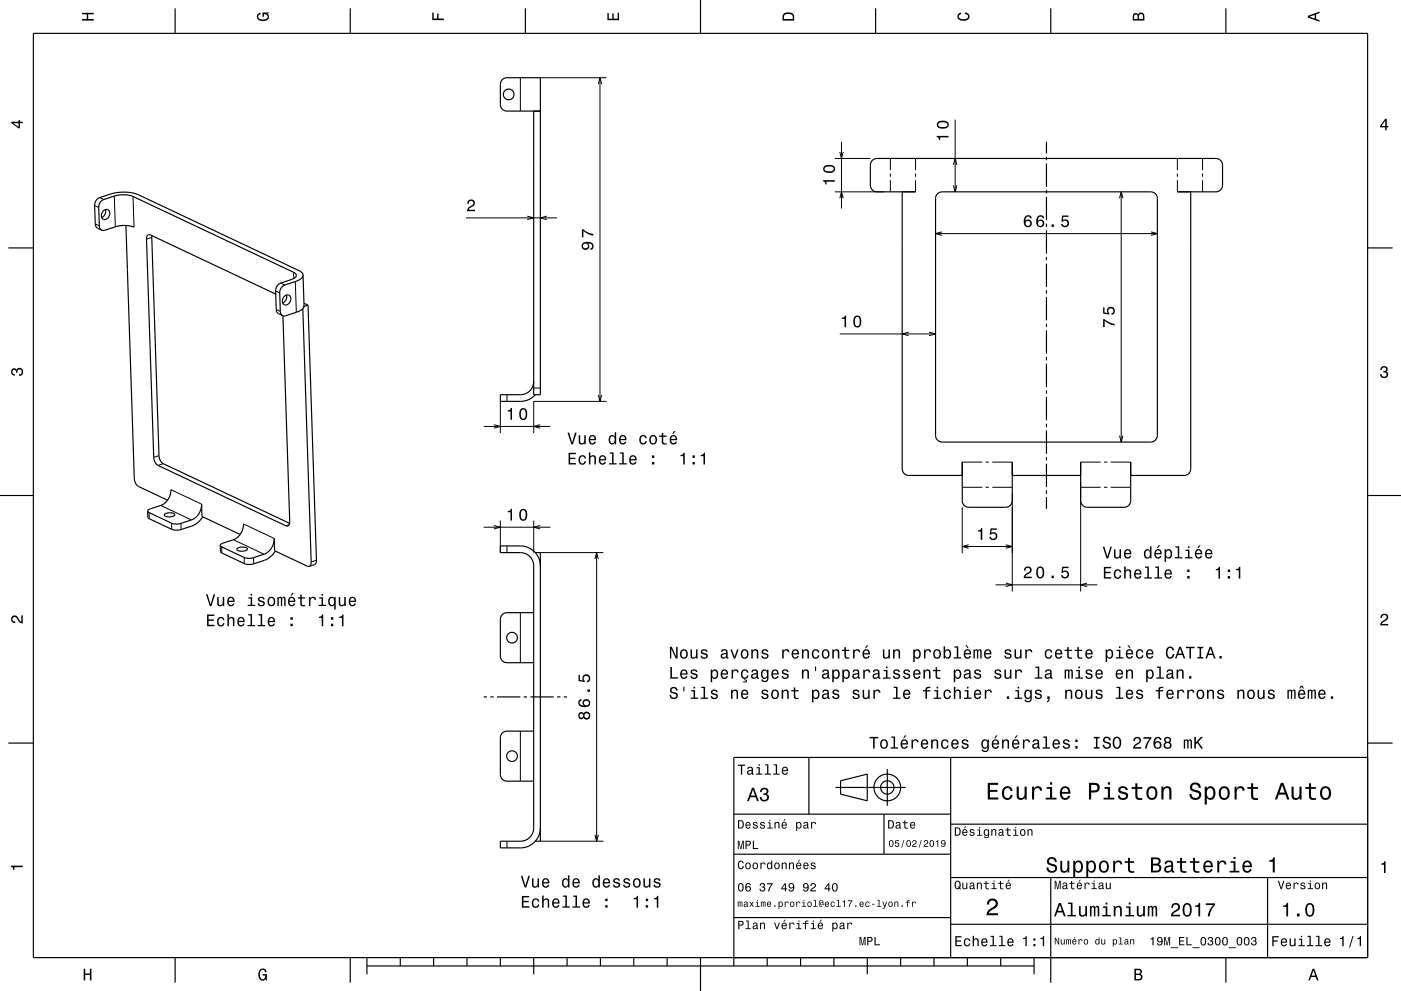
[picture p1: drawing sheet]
<svg xmlns="http://www.w3.org/2000/svg" width="420mm" height="297mm" viewBox="0 0 420 297" stroke-linecap="round" stroke-linejoin="round" font-family="sans-serif">
<g fill="none" stroke="#000" stroke-width=".3">
<path d="M156 23.3v10M162 23.3h19.9M179.3 25.2l.6-1.9 .5 1.9M179.9 23.3v97M286.3 35.8v21.7M29.9 59.2l1.2 .6M34.3 58.8l.3 9.2M39.9 58.9l.3 9.2M250.3 57.5h14.6M250.3 47.5h10.6M251.8 45.6l.5 1.9 .5-1.9M251.8 59.4l.5-1.9 .5 1.9"/>
<path d="M252.3 42.5v20M266.9 47.5v3.5M266.9 52v1M266.9 54v3.5M274.5 47.5v3.5M274.5 52v1M274.5 54v3.5M285.8 49.4l.5-1.9 .6 1.9M285.8 55.6l.5 1.9 .6-1.9M335.6 59.4l.5-1.9 .5 1.9M336.1 57.5v75M353 47.5v3.5"/>
<path d="M353 52v1M353 54v3.5M360.5 47.5v3.5M360.5 52v1M360.5 54v3.5M28.4 61.6l1.2 .6M28.6 67.1l1.2 .6M45.5 71.1l-1.6 .6M139.7 65.3h27.3M158.1 64.8l1.9 .5-1.9 .5M163.9 64.8l-1.9 .5 1.9 .5M280.5 70h66.5"/>
<path d="M282.4 69.5l-1.9 .5 1.9 .5M345 69.5l2 .5-2 .5M82.6 87.2l1.3 .6M82.8 92.7l1.2 .6M84.1 84.8l1.3 .6M88 81.6l.1 1.9M88.5 84.4l.3 9.2M272.4 99.6l-1.9 .5 1.9 .5M278.5 99.6l2 .5-2 .5M152 118.3v2M160 116.3h2M179.3 118.4l.6 1.9 .5-1.9"/>
<path d="M251.8 100.1h28.7M47.7 136.5l-1.6 .6M49 139l-1.6 .5M145 127.8h20M148.1 127.3l1.9 .5-1.9 .5M150 120.3v9.5M161.9 127.3l-1.9 .5 1.9 .5M181.9 120.3h-21.9v9.5M288.5 138.5h6M295.5 138.5h1M297.5 138.5h6M324 138.5h6"/>
<path d="M331 138.5h1M333 138.5h6M335.6 130.6l.5 1.9 .5-1.9M44.7 153.6v1.9M48.2 151.5l9.2 4.3M51.2 146.8l9.2 4.3M51.4 156.8l.1 1.8M54.2 156.9l.1 1.8M73 157l9.2 4.4M86.7 157.3l-1 .3M145 158h20M148.1 157.5l1.9 .5-1.9 .5"/>
<path d="M150 156v9.6M160 156v9.6M161.9 157.5l-1.9 .5 1.9 .5M288.5 152v13.8M288.5 146h6M295.5 146h1M297.5 146h6M303.5 148v29.3M324 144.5v32.8M324 146h6M331 146h1M333 146h6"/>
<path d="M66.5 163.9v1.8M70 161.8l9.2 4.3M73.2 167.1l.1 1.8M76 167.1l.1 1.9M94.9 167.9l-1.6 .5M152 163.6v2M162 165.6h18.9M178.3 167.5l.6-1.9 .5 1.9M178.9 165.6v86.5M288.5 163.8h15M290.4 163.3l-1.9 .5 1.9 .5M298.5 175.3h30.5"/>
<path d="M301.5 163.3l2 .5-2 .5M301.5 174.8l2 .5-2 .5M325.9 174.8l-1.9 .5 1.9 .5M156 183.6v15M156 219.1v15M152 252.1v2M162 252.1h18.9M178.3 250.2l.6 1.9 .5-1.9"/>
</g>
<g fill="none" stroke="#000" stroke-width=".35">
<path d="M10 10h400v277h-400zM52.5 2.5v7.5M105 2.5v7.5M157.5 2.5v7.5M210 0v10M262.5 2.5v7.5M315 2.5v7.5M367.5 2.5v7.5M160 33.3v85h2v-95h-10a2 2 0 0 0-2 2v6a2 2 0 0 0 2 2h10M270.5 57.5v83a2 2 0 0 0 2 2h16M274.5 57.5h-11.7a2.01 2.01 0 0 1-1.9-2v-6.2a2.01 2.01 0 0 1 2-1.8h101.8a2 2 0 0 1 1.8 2v6.1a2 2 0 0 1-2 1.9h-11.5M281.1 58l1.4-.5h62.6a1.99 1.99 0 0 1 1.9 2v71.1a2 2 0 0 1-2 1.9h-62.7a2 2 0 0 1-1.8-2v-71l.2-.9z"/>
<path d="M313.7 42.5v3.5M313.7 47v1M313.7 49v7M313.7 57v1M313.7 59v7M357 57.5v83.1a2.01 2.01 0 0 1-2 1.9h-16M2.5 74.3h7.5M30.5 69l-.5-.5-.2-.8-.2-5.7 .6-1.5 .9-.7 3.8-1.2 2-.2 2.1 .2 49 23a1 1 0 0 1 .8 1.1 1 1 0 0 1-1 .9l-4 1.4-.7 .7-.4 .9 .2 6.6 .4 .6 1.5 .8M30.5 69l-1.5-.8-.4-.9-.2-5.8 .6-1.6 .9-.7 4.6-1.4 2.7-.2 2.8 .3 1.5 .5 48.1 22.7a1.83 1.83 0 0 1 1.2 1.3M31 63.2a1.13 1.13 0 0 1 1.6-.2 1.13 1.13 0 0 1 .2 1.6 1.22 1.22 0 0 1-1 1.2 1.22 1.22 0 0 1-1.4-.9l.1-.9zM31.6 62.8v1a1.95 1.95 0 0 1-1.1 1.4M37.8 67.6l2.5 76.3 .4 1.1 .8 .8 8.7 4.1"/>
<path d="M40.2 68.1l-1.8-.5h-2.2l-5 1.5-.7-.1M45.5 70.6l2.2 65.9 .3 1.5 1 1 37.8 17.8M313.7 67v1M313.7 69v7M313.7 77v1M313.7 79v7M410 74.3h7.5M82.7 88.1l-37.6-17.7a.93 .93 0 0 0-1 .3 .93 .93 0 0 0-.2 1l2.2 65.4 .4 1.4 .9 1 38.3 18.1a.93 .93 0 0 0 1-.3 .93 .93 0 0 0 .2-1l-2.1-61.7M85.3 88.8a1.13 1.13 0 0 1 1.6-.2 1.13 1.13 0 0 1 .2 1.6 1.22 1.22 0 0 1-1.1 1.2 1.22 1.22 0 0 1-1.3-.9l.1-.9zM85.9 88.4v.1a1.97 1.97 0 0 1-1.2 2.3M90.8 92.5l2.5 75.9-.2 .9-.4 .4M90.8 82.4a2.62 2.62 0 0 1-2.3 2l-3.5 1.2-1 1.3 .1 6.6 .2 .6 .5 .5"/>
<path d="M90.8 82.4l.4 9.3a2.62 2.62 0 0 1-2.4 1.9l-3.3 1.1-.7-.1M91.1 90.9l1.2 .5M92.3 91.4l2.6 76.5-.4 1.2-1.8 .6M92.3 91.4l-1.5 .6M313.7 87v1M313.7 89v7M313.7 97v1M313.7 99v7M160 114.3a4 4 0 0 1-4 4h-6v2h6a6 6 0 0 0 4.5-2M313.7 107v1M313.7 109v7M313.7 117v1"/>
<path d="M313.7 119v7M288.5 138.5v11.5a2 2 0 0 0 2 2h11a2 2 0 0 0 2-2v-11.5M313.7 127v1M313.7 129v7M313.7 137v1M313.7 139v7M324 138.5v11.5a2 2 0 0 0 2 2h11a2 2 0 0 0 2-2v-11.5M0 148.5h10M44.3 153.2l.4 .4 7.3 3.4h1.9l3.5-1.2a5 5 0 0 0 3-4.7l.2 3.7 11.4 5.4M44.3 153.2v1.8l.3 .4 7.1 3.3 2 .1 3.8-1.1a6.6 6.6 0 0 0 3.3-2.8M49.3 154.1a2.55 2.55 0 0 1 3.1 .1 2.33 2.33 0 0 1-3.2 .1zM51.2 146.8a5 5 0 0 1-3 4.7l-3.3 1.1-.6 .6"/>
<path d="M73 157a5 5 0 0 1-3 4.8l-3.4 1.1-.6 .5M303.5 142.5h20.5M313.7 147v1M313.7 149v3.5M410 148.5h10M66 163.4l.5 .5 7.3 3.4 1.9-.1 3.5-1.1a5 5 0 0 0 3-4.7l.1 3.7 9.8 4.6h.6M66 163.4l.1 1.9 .2 .3 7.1 3.4 2.1 .1 3.7-1.2a6.5 6.5 0 0 0 3.3-2.7M71.1 164.4a2.56 2.56 0 0 1 3.1 .1 2.34 2.34 0 0 1-3.2 .1zM160.5 165.6h1.5v86.5h-1.5M162 169.6a6 6 0 0 0-6-6h-6v2h6a4 4 0 0 1 4 4v78.5a4 4 0 0 1-4 4h-6v2h6a6 6 0 0 0 6-6M160 183.6h-8a2 2 0 0 0-2 2v11a2 2 0 0 0 2 2h8M145 208.9h1"/>
<path d="M147 208.9h1M149 208.9h7M157 208.9h1M159 208.9h7M160 219.1h-8a2 2 0 0 0-2 2v11a2 2 0 0 0 2 2h8M167 208.9h1M169 208.9h1M2.5 222.7h7.5M242.5 227v17M250.5 236h21M252 234l8-2v8l-8-2zM266 230.5v11"/>
<path d="M285 227v60M410 222.7h7.5M410 227h-190v62.5M220 244h65M220 256h65M265 244v12M285 247h125M220 275h65M285 277h125M285 263h125M315 263v31.5M380 263v24"/>
<path d="M52.5 287v7.5M105 287v7.5M110 289.5h200M110 287v5M120 287v2.5M130 287v2.5M140 287v2.5M150 287v2.5M160 287v5M170 287v2.5M180 287v2.5M190 287v2.5"/>
<path d="M200 287v2.5M210 287v10M230 287v2.5M240 287v2.5M250 287v2.5M260 287v5M270 287v2.5M280 287v2.5M290 287v2.5M300 287v2.5M310 287v5M367.5 287v7.5"/>
<circle cx="152.5" cy="28.3" r="1.6"/>
<circle cx="153.5" cy="191.1" r="1.6"/>
<circle cx="153.5" cy="226.6" r="1.6"/>
<circle cx="266" cy="236" r="4"/>
<circle cx="266" cy="236" r="2"/>
</g>
<g fill="#000">
<path d="M24.6 3.8h3.5v.5h-1.7v1.4h1.7v.5h-3.5v-.5h1.4v-1.4h-1.4z" fill-rule="evenodd"/>
<path d="M77.3 4.2l.8-.4v.5l-.3 .1a.68 .68 0 0 0-.4 .6 .68 .68 0 0 0 .4 .6 1.68 1.68 0 0 0 2.4-.6 .93 .93 0 0 0-1.1-.8v.8h-.4v-1.3h1.9v.3l-.5 .1 .4 .4a1.19 1.19 0 0 1-.9 1.7 1.9 1.9 0 0 1-2.6-1.3z" fill-rule="evenodd"/>
<path d="M129.6 3.8h.4v1.8h1.1v-1.5h.4v1.5h1.6v.4h-3.5z" fill-rule="evenodd"/>
<path d="M182.1 3.9h.4v1.7h1.1v-1.6h.4v1.6h1.2v-1.8h.4v2.3h-3.5z" fill-rule="evenodd"/>
<path d="M235 4a2.21 2.21 0 0 0-.4 2.2h3.5v-1.2a1.92 1.92 0 0 0-3.1-1zM235.3 4.4l.4-.2a1.45 1.45 0 0 1 2 .8v.7h-2.7l.1-1z" fill-rule="evenodd"/>
<path d="M287.3 4.2l.8-.4v.4l-.3 .1a.66 .66 0 0 0-.4 .6 .66 .66 0 0 0 .4 .6 1.69 1.69 0 0 0 2.5-.5 .9 .9 0 0 0-1-.8v-.5a1.24 1.24 0 0 1 1.4 1.1 1.24 1.24 0 0 1-1.1 1.4 1.93 1.93 0 0 1-2.6-1.2z" fill-rule="evenodd"/>
<path d="M339.8 4.2l-.2 2h3.5v-1.4a.98 .98 0 0 0-.7-1 .98 .98 0 0 0-1.2 .6 .84 .84 0 0 0-1.4-.2zM340.1 4.5l.4-.1 .4 .1 .1 1.2h-1zM341.6 4.4l.4-.2a.58 .58 0 0 1 .7 .7v.8h-1.2z" fill-rule="evenodd"/>
<path d="M392.1 4.7v.6l3.5 1.2v-.4l-1-.4v-1.4l1-.4v-.4zM392.6 5l1.5-.5v1z" fill-rule="evenodd"/>
<path d="M3.4 36.5v.4l2.1 1.6h.5v-1.6h.8v-.4h-.8v-.5h-.4v.5zM4 36.9h1.6v1.1z" fill-rule="evenodd"/>
<path d="M415.3 35.6l-1.6 2.1v.5h1.6v.8h.4v-.8h.5v-.4h-.5v-2.2zM415.3 36.2v1.6h-1.1z" fill-rule="evenodd"/>
<path d="M246.8 54v.3a.77 .77 0 0 1 .6 1h.4v-.8h2.5v-.5zM247.2 49.7a1.13 1.13 0 0 0-.4 1.2 1.13 1.13 0 0 0 1 .9 1.9 1.9 0 0 0 2.6-1.2 2.03 2.03 0 0 0-3.2-.9zM247.3 50.3a2.37 2.37 0 0 1 2.6 0v.7a2.37 2.37 0 0 1-2.6 0z" fill-rule="evenodd"/>
<path d="M280.8 40.7v.4a.78 .78 0 0 1 .7 .9h.4v-.8h2.4v-.5zM281.3 36.5a1.13 1.13 0 0 0-.4 1.2 1.13 1.13 0 0 0 1 .8 1.9 1.9 0 0 0 2.5-1.1 2.03 2.03 0 0 0-3.1-.9zM281.3 37a2.38 2.38 0 0 1 2.6 0v.7a2.36 2.36 0 0 1-2.6 0z" fill-rule="evenodd"/>
<path d="M140.4 60.1a1.18 1.18 0 0 1 1.9 .3 1.18 1.18 0 0 1-1 1.7l-.8 .8h1.9v.4h-2.4a2.75 2.75 0 0 1 1.8-2.1 .69 .69 0 0 0-.5-1 .69 .69 0 0 0-.8 .8h-.4z" fill-rule="evenodd"/>
<path d="M174.8 72.8a1.17 1.17 0 0 0-.3 1.6 1.17 1.17 0 0 0 1.7 .2 1.17 1.17 0 0 0 .1-1.6 1.03 1.03 0 0 1 1.3 .8l-.2 .4-.4 .2v.5a1.23 1.23 0 0 0 .9-1.5 1.23 1.23 0 0 0-1.5-.9zM174.7 73.7a.75 .75 0 0 1 1.5 0 .75 .75 0 0 1-1.5 0zM174.4 68.7v2.4h.5v-1.9a5.2 5.2 0 0 0 3 1.4v-.5a5.3 5.3 0 0 1-3-1.4z" fill-rule="evenodd"/>
<path d="M307.4 64.8a2.39 2.39 0 0 0 .2 3.2 1.16 1.16 0 0 0 1.5-.3 1.16 1.16 0 0 0-.1-1.6 1.16 1.16 0 0 0-1.6 .1 1.02 1.02 0 0 1 .8-1.3l.5 .1 .2 .5h.4a1.12 1.12 0 0 0-.7-1 1.12 1.12 0 0 0-1.2 .3zM307.4 67a.75 .75 0 0 1 1.5 0 .75 .75 0 0 1-1.5 0zM311.2 64.8a2.4 2.4 0 0 0 .2 3.2 1.16 1.16 0 0 0 1.5-.3 1.16 1.16 0 0 0-.2-1.6 1.16 1.16 0 0 0-1.6 .1 1.02 1.02 0 0 1 .9-1.3l.4 .1 .2 .5h.5a1.12 1.12 0 0 0-.8-1 1.12 1.12 0 0 0-1.1 .3zM311.1 67a.75 .75 0 0 1 1.5 0 .75 .75 0 0 1-1.5 0zM315.2 67.3v.7h.7v-.7zM318.4 64.6l-.2 1.8h.4a.8 .8 0 0 1 1.2-.2 .8 .8 0 0 1-.1 1.3 .8 .8 0 0 1-1.2-.4h-.4a1.21 1.21 0 0 0 1.5 1 1.21 1.21 0 0 0 .8-1.6 1.21 1.21 0 0 0-1.8-.6l.2-.9h1.5v-.4z" fill-rule="evenodd"/>
<path d="M252.4 95.2v.4h.8v2.5h.4v-3.6h-.3a.77 .77 0 0 1-.9 .7zM256.1 95a2.02 2.02 0 0 0 .9 3.2 2.03 2.03 0 0 0 .9-3.2 1.11 1.11 0 0 0-1.8 0zM256.7 95.1h.6a2.37 2.37 0 0 1 0 2.6h-.6a2.38 2.38 0 0 1 0-2.6z" fill-rule="evenodd"/>
<path d="M330.7 95.6v2.4h.5v-1.9a5.2 5.2 0 0 0 2.9 1.5v-.5a5.3 5.3 0 0 1-3-1.5zM330.7 92.1v1.9l1.9 .3v-.4a.8 .8 0 0 1-.3-1.3 .8 .8 0 0 1 1.3 .1 .8 .8 0 0 1-.4 1.2v.5a1.21 1.21 0 0 0 1.1-1.5 1.21 1.21 0 0 0-1.7-.8 1.21 1.21 0 0 0-.5 1.7l-1-.1v-1.6z" fill-rule="evenodd"/>
<path d="M3.6 110.6a.86 .86 0 0 1 1.4 .2 1.12 1.12 0 0 1 1.5-.4 1.12 1.12 0 0 1 .3 1.6l-.5 .6-.6 .1v-.5a.72 .72 0 0 0 .9-.6 .72 .72 0 0 0-.8-.8 .72 .72 0 0 0-.6 .9h-.4a.62 .62 0 0 0-.4-.8 .62 .62 0 0 0-.8 .5 .62 .62 0 0 0 .5 .7h.4l-.1 .5a1.17 1.17 0 0 1-1-.7 1.17 1.17 0 0 1 .2-1.3z" fill-rule="evenodd"/>
<path d="M414.1 110a1.01 1.01 0 0 1 1.5-.2 1.01 1.01 0 0 1 0 1.6 1.12 1.12 0 0 1 .4 1.5 1.12 1.12 0 0 1-1.6 .3l-.6-.5-.1-.6h.5a.72 .72 0 0 0 .7 .9 .72 .72 0 0 0 .7-.8 .72 .72 0 0 0-.9-.6v-.4a.62 .62 0 0 0 .8-.4 .62 .62 0 0 0-.5-.8 .62 .62 0 0 0-.7 .5v.4h-.5z" fill-rule="evenodd"/>
<path d="M152.2 123v.3h.8v2.5h.5v-3.5h-.3a.77 .77 0 0 1-1 .7zM156 122.7a2.02 2.02 0 0 0 .9 3.2 2.03 2.03 0 0 0 .9-3.2 1.11 1.11 0 0 0-1.8 0zM156.5 122.8h.7a2.37 2.37 0 0 1 0 2.6h-.7a2.37 2.37 0 0 1 0-2.6z" fill-rule="evenodd"/>
<path d="M170.5 135.7v3.5h2.2v-.4h-1.8v-1.2h1.6v-.4h-1.6v-1.1h1.7v-.4zM173.7 136.8a1.45 1.45 0 0 0-.2 1.7 1.45 1.45 0 0 0 1.5 .7l.6-.5 .1-.5h-.4l-.5 .7a1.02 1.02 0 0 1-.9-1.1 1.02 1.02 0 0 1 .9-1l.4 .6h.5a1.09 1.09 0 0 0-.8-1 1.09 1.09 0 0 0-1.2 .4zM176.5 135.6v3.6h.5v-1.6a.63 .63 0 0 1 .4-.7 .63 .63 0 0 1 .8 .3v2h.4v-1.8a.88 .88 0 0 0-.6-1 .88 .88 0 0 0-1 .5v-1.3zM179.8 136.8a1.45 1.45 0 0 0-.2 1.6 1.45 1.45 0 0 0 1.4 .8l.7-.8h-.4l-.6 .5a.76 .76 0 0 1-.7-.9h1.7a1.17 1.17 0 0 0-.4-1.4 1.17 1.17 0 0 0-1.5 .2zM180.2 137l.2-.2a.67 .67 0 0 1 .7 .1 .67 .67 0 0 1 .2 .7h-1.3zM182.8 135.6v.3h.7v2.9h-.9v.4h2.2v-.4h-.9v-3.2zM185.8 135.6v.3h.7v2.9h-.9v.4h2.3v-.4h-.9v-3.2zM188.9 136.8a1.45 1.45 0 0 0-.2 1.6 1.45 1.45 0 0 0 1.4 .8l.7-.8h-.4l-.6 .5a.76 .76 0 0 1-.7-.9h1.7a1.16 1.16 0 0 0-.4-1.4 1.16 1.16 0 0 0-1.5 .2zM189.3 137l.2-.2a.67 .67 0 0 1 .7 .1 .67 .67 0 0 1 .2 .7h-1.3zM195.5 138.4v.8h.7v-.8zM195.5 136.5v.7h.7v-.7z" fill-rule="evenodd"/>
<path d="M170.1 129.6l1.2 3.6h.5l1.1-3.6h-.5l-.9 3-.9-3zM173.5 130.4v1.8a.89 .89 0 0 0 .6 1 .89 .89 0 0 0 1.1-.5v.5h.4v-2.8h-.4v1.6a.65 .65 0 0 1-.4 .8 .65 .65 0 0 1-.8-.3l-.1-2.1zM176.8 130.7a1.45 1.45 0 0 0-.3 1.7 1.45 1.45 0 0 0 1.5 .8l.7-.8h-.5l-.6 .4a.76 .76 0 0 1-.7-.9h1.8a1.16 1.16 0 0 0-.5-1.3 1.16 1.16 0 0 0-1.4 .1zM177.1 130.9l.2-.1a.67 .67 0 0 1 .7 .1 .67 .67 0 0 1 .2 .7h-1.3zM182.7 130.7a1.49 1.49 0 0 0-.2 1.6 1.49 1.49 0 0 0 1.2 .9l.6-.5v.5h.4v-3.7h-.4v1.4a.89 .89 0 0 0-1.6-.2zM183.1 131a.62 .62 0 0 1 .7-.2 .62 .62 0 0 1 .4 .5l.1 .5a.83 .83 0 0 1-.7 1 1.19 1.19 0 0 1-.5-1.8zM185.9 130.7a1.45 1.45 0 0 0-.3 1.7 1.45 1.45 0 0 0 1.5 .8l.7-.8h-.5l-.6 .4a.76 .76 0 0 1-.7-.9h1.8a1.16 1.16 0 0 0-.5-1.3 1.16 1.16 0 0 0-1.4 .1zM186.2 130.9l.2-.1a.67 .67 0 0 1 .7 .1 .67 .67 0 0 1 .3 .7h-1.4zM191.9 130.7a1.45 1.45 0 0 0-.2 1.7 1.45 1.45 0 0 0 1.5 .8l.6-.6 .1-.4h-.4l-.4 .6a1.02 1.02 0 0 1-1-1 1.02 1.02 0 0 1 1-1l.3 .5h.5a1.09 1.09 0 0 0-.8-.9 1.09 1.09 0 0 0-1.2 .3zM194.9 130.7a1.45 1.45 0 0 0-.2 1.7 1.45 1.45 0 0 0 1.6 .8 1.45 1.45 0 0 0 .7-1.8 1.45 1.45 0 0 0-1.7-.9zM195.3 131a.67 .67 0 0 1 .7-.2 .67 .67 0 0 1 .5 .5 .93 .93 0 0 1 0 1.1 .93 .93 0 0 1-1 .4 1.37 1.37 0 0 1-.2-1.8zM198.4 129.7v.8h-.8v.4h.8v1.8a1.05 1.05 0 0 0 1.4 .5v-.4a.68 .68 0 0 1-.9-.3l-.1-1.6h1v-.4h-1v-.8zM202 129.2l-.5 .9h.3l.7-.9zM201.1 130.7a1.45 1.45 0 0 0-.3 1.7 1.45 1.45 0 0 0 1.5 .8l.6-.8h-.4l-.6 .4a.76 .76 0 0 1-.7-.9h1.8a1.16 1.16 0 0 0-.5-1.3 1.16 1.16 0 0 0-1.4 .1zM201.4 130.9l.2-.1a.67 .67 0 0 1 .7 .1 .67 .67 0 0 1 .2 .7h-1.3z" fill-rule="evenodd"/>
<path d="M204 136.3v.4h.8v2.5h.5v-3.5h-.4a.77 .77 0 0 1-.9 .6zM207.6 138.4v.8h.7v-.8zM207.6 136.5v.7h.7v-.7zM210.1 136.3v.4h.8v2.5h.5v-3.5h-.4a.77 .77 0 0 1-.9 .6z" fill-rule="evenodd"/>
<path d="M152.2 153.2v.3h.8v2.5h.5v-3.5h-.3a.77 .77 0 0 1-1 .7zM156 152.9a2.02 2.02 0 0 0 .9 3.2 2.03 2.03 0 0 0 .9-3.2 1.11 1.11 0 0 0-1.8 0zM156.5 153h.7a2.37 2.37 0 0 1 0 2.6h-.7a2.37 2.37 0 0 1 0-2.6z" fill-rule="evenodd"/>
<path d="M61.8 178.1l1.1 3.5h.5l1.1-3.5h-.5l-.9 3-.9-3zM65.1 178.9v1.8a.89 .89 0 0 0 .6 1 .89 .89 0 0 0 1.1-.5v.4h.4v-2.7h-.4v1.6a.65 .65 0 0 1-.4 .8 .65 .65 0 0 1-.8-.3v-2.1zM68.4 179.2a1.45 1.45 0 0 0-.3 1.6 1.45 1.45 0 0 0 1.5 .9l.7-.8h-.5l-.5 .4a.76 .76 0 0 1-.7-.9h1.7a1.16 1.16 0 0 0-.5-1.4 1.16 1.16 0 0 0-1.4 .2zM68.7 179.4l.3-.1a.67 .67 0 0 1 .6 .1 .67 .67 0 0 1 .3 .6h-1.3zM74.5 179v.4h.6v1.9h-.9v.3h2.3v-.3h-.9v-2.3zM75.1 178v.5h.5v-.5zM77.6 179.1l-.2 .2a.96 .96 0 0 0 1.2 1.2l.3 .1a.6 .6 0 0 1-.5 .8 .6 .6 0 0 1-.7-.6h-.5a1.03 1.03 0 0 0 1.3 1 1.03 1.03 0 0 0 .7-1.5l-1.3-.5a.53 .53 0 0 1 .4-.7 .53 .53 0 0 1 .6 .5h.4a1.08 1.08 0 0 0-1.7-.5zM80.5 179.2a1.45 1.45 0 0 0-.2 1.7 1.45 1.45 0 0 0 1.5 .7 1.45 1.45 0 0 0 .7-1.7 1.45 1.45 0 0 0-1.6-1zM80.8 179.5a.67 .67 0 0 1 .7-.3 .67 .67 0 0 1 .5 .6 .93 .93 0 0 1 0 1.1 .93 .93 0 0 1-1 .4 1.37 1.37 0 0 1-.2-1.8zM83.2 178.9v2.7h.4v-2.1l.2-.3h.3l.1 .3v2.1h.4v-2l.4-.4 .2 .5v1.9h.4v-1.8a.69 .69 0 0 0-.5-1l-.6 .4-.5-.4-.4 .4v-.3zM87.6 177.7l-.5 .9h.3l.7-.9zM86.6 179.2a1.45 1.45 0 0 0-.2 1.6 1.45 1.45 0 0 0 1.4 .9l.7-.8h-.4l-.6 .4a.76 .76 0 0 1-.7-.9h1.7a1.16 1.16 0 0 0-.4-1.4 1.16 1.16 0 0 0-1.5 .2zM87 179.4l.2-.1a.67 .67 0 0 1 .7 .1 .67 .67 0 0 1 .2 .6h-1.3zM90 178.2v.8h-.8v.4h.8v1.8a1.04 1.04 0 0 0 1.5 .5v-.4a.68 .68 0 0 1-1-.3v-1.6h1v-.4h-1v-.8zM92.6 178.9v2.7h.5v-1.5a.66 .66 0 0 1 .3-.8 .66 .66 0 0 1 .9 .2v.3h.4a.89 .89 0 0 0-.7-1 .89 .89 0 0 0-1 .6v-.5zM95.7 179v.4h.7v1.9h-.9v.3h2.3v-.3h-1v-2.3zM96.4 178v.5h.5v-.5zM98.7 179.2a1.49 1.49 0 0 0-.3 1.6 1.49 1.49 0 0 0 1.2 .9l.6-.5v1.5h.4v-3.8h-.4v.4l-.3-.3a.91 .91 0 0 0-1.2 .2zM99 179.5a.62 .62 0 0 1 .7-.3 .62 .62 0 0 1 .4 .6l.1 .5a.83 .83 0 0 1-.7 1 1.19 1.19 0 0 1-.5-1.8zM101.5 178.9v1.8a.89 .89 0 0 0 .7 1 .89 .89 0 0 0 1-.5v.4h.4v-2.7h-.4v1.6a.65 .65 0 0 1-.4 .8 .65 .65 0 0 1-.8-.3v-2.1zM104.8 179.2a1.45 1.45 0 0 0-.2 1.6 1.45 1.45 0 0 0 1.4 .9l.7-.8h-.4l-.6 .4a.76 .76 0 0 1-.7-.9h1.8a1.16 1.16 0 0 0-.5-1.4 1.16 1.16 0 0 0-1.5 .2zM105.2 179.4l.2-.1a.67 .67 0 0 1 .7 .1 .67 .67 0 0 1 .2 .6h-1.3z" fill-rule="evenodd"/>
<path d="M293.2 158.9v.4h.8v2.5h.5v-3.5h-.4a.77 .77 0 0 1-.9 .6zM297 158.4l-.3 1.8h.4a.8 .8 0 0 1 1.2-.2 .8 .8 0 0 1 0 1.2 .8 .8 0 0 1-1.2-.3h-.5a1.21 1.21 0 0 0 1.5 1 1.21 1.21 0 0 0 .8-1.6 1.21 1.21 0 0 0-1.7-.6l.1-.9h1.5v-.4z" fill-rule="evenodd"/>
<path d="M307.3 170.1l-.3 .9h.4a.7 .7 0 0 1 .5-.8 .7 .7 0 0 1 .9 .5 .7 .7 0 0 1-.5 .8l-.3 .2a1.63 1.63 0 0 0-1.1 1.6h2.4v-.5h-1.9l.8-.8a1.17 1.17 0 0 0 1-1.6 1.17 1.17 0 0 0-1.9-.3zM310.9 170.2a2.02 2.02 0 0 0 .9 3.2 2.03 2.03 0 0 0 .9-3.2 1.11 1.11 0 0 0-1.8 0zM311.5 170.3h.7a2.37 2.37 0 0 1 0 2.6h-.7a2.37 2.37 0 0 1 0-2.6zM315.2 172.5v.8h.7v-.8zM318.4 169.8l-.2 1.9h.4a.8 .8 0 0 1 1.2-.2 .8 .8 0 0 1-.1 1.2 .8 .8 0 0 1-1.2-.3h-.4a1.21 1.21 0 0 0 1.5 1 1.21 1.21 0 0 0 .8-1.6 1.21 1.21 0 0 0-1.8-.6l.2-.9h1.5v-.5z" fill-rule="evenodd"/>
<path d="M330.9 169.9v3.5h2.2v-.4h-1.7v-1.2h1.6v-.4h-1.6v-1.1h1.7v-.4zM334.2 171a1.45 1.45 0 0 0-.2 1.7 1.45 1.45 0 0 0 1.5 .7l.5-.5 .1-.5h-.4l-.4 .7a1.01 1.01 0 0 1-1-1.1 1.01 1.01 0 0 1 1-1l.4 .6h.4a1.09 1.09 0 0 0-.7-1 1.09 1.09 0 0 0-1.2 .4zM337 169.8v3.6h.5v-1.6a.63 .63 0 0 1 .4-.7 .63 .63 0 0 1 .7 .3l.1 2h.4v-1.8a.88 .88 0 0 0-.6-1 .88 .88 0 0 0-1 .5v-1.3zM340.3 171a1.46 1.46 0 0 0-.3 1.6 1.46 1.46 0 0 0 1.5 .8l.7-.8h-.5l-.6 .5a.76 .76 0 0 1-.7-.9h1.8a1.17 1.17 0 0 0-.5-1.4 1.17 1.17 0 0 0-1.4 .2zM340.6 171.2l.2-.2a.66 .66 0 0 1 .7 .1 .66 .66 0 0 1 .3 .7h-1.4zM343.3 169.8v.3h.7v2.9h-.9v.4h2.2v-.4h-.9v-3.2zM346.3 169.8v.3h.7v2.9h-.9v.4h2.3v-.4h-1v-3.2zM349.4 171a1.45 1.45 0 0 0-.3 1.6 1.45 1.45 0 0 0 1.5 .8l.7-.8h-.5l-.6 .5a.76 .76 0 0 1-.7-.9h1.8a1.17 1.17 0 0 0-.5-1.4 1.17 1.17 0 0 0-1.4 .2zM349.7 171.2l.2-.2a.67 .67 0 0 1 .7 .1 .67 .67 0 0 1 .3 .7h-1.4zM355.9 172.6v.8h.7v-.8zM355.9 170.7v.7h.7v-.7z" fill-rule="evenodd"/>
<path d="M330.6 163.8l1.1 3.6h.5l1.1-3.6h-.4l-.9 3-.9-3zM334 164.6v1.8a.89 .89 0 0 0 .6 1 .89 .89 0 0 0 1-.5v.5h.5v-2.8h-.5v1.6a.64 .64 0 0 1-.4 .8 .64 .64 0 0 1-.8-.3v-2.1zM337.2 164.9a1.45 1.45 0 0 0-.2 1.7 1.45 1.45 0 0 0 1.4 .8l.7-.8h-.4l-.6 .4a.76 .76 0 0 1-.7-.9h1.8a1.16 1.16 0 0 0-.5-1.3 1.16 1.16 0 0 0-1.5 .1zM337.6 165.1l.2-.1a.66 .66 0 0 1 .7 .1 .66 .66 0 0 1 .2 .6h-1.3zM343.2 164.9a1.49 1.49 0 0 0-.3 1.6 1.49 1.49 0 0 0 1.3 .9l.5-.5v.5h.5v-3.7h-.4v1.4a.89 .89 0 0 0-1.6-.2zM343.6 165.2a.62 .62 0 0 1 .6-.2 .62 .62 0 0 1 .5 .5 .91 .91 0 0 1 0 1.1 .91 .91 0 0 1-.9 .4l-.4-.6zM347.3 163.4l-.5 .9h.3l.7-.9zM346.4 164.9a1.45 1.45 0 0 0-.3 1.7 1.45 1.45 0 0 0 1.4 .8l.7-.8h-.4l-.6 .4a.76 .76 0 0 1-.7-.9h1.8a1.16 1.16 0 0 0-.5-1.3 1.16 1.16 0 0 0-1.4 .1zM346.7 165.1l.2-.1a.66 .66 0 0 1 .7 .1 .66 .66 0 0 1 .2 .6h-1.3zM349.1 164.6v3.8h.5v-1.5a.93 .93 0 0 0 1 .5 .93 .93 0 0 0 .7-.8 1.27 1.27 0 0 0 0-1.5 1.27 1.27 0 0 0-1.4-.4l-.3 .4v-.5zM349.8 165.2a.63 .63 0 0 1 .7-.2 .63 .63 0 0 1 .4 .5l.1 .5a.84 .84 0 0 1-.7 1 1.18 1.18 0 0 1-.5-1.8zM352.4 163.7v.4h.7v2.9h-.9v.4h2.2v-.4h-.9v-3.3zM355.4 164.7v.4h.7v1.9h-.9v.4h2.3v-.4h-.9v-2.3zM356.1 163.7v.5h.5v-.5zM359.5 163.4l-.5 .9h.3l.7-.9zM358.5 164.9a1.45 1.45 0 0 0-.3 1.7 1.45 1.45 0 0 0 1.5 .8l.7-.8h-.5l-.5 .4a.76 .76 0 0 1-.7-.9h1.7a1.16 1.16 0 0 0-.5-1.3 1.16 1.16 0 0 0-1.4 .1zM358.8 165.1l.3-.1a.66 .66 0 0 1 .6 .1 .66 .66 0 0 1 .3 .6h-1.3zM361.5 164.9a1.45 1.45 0 0 0-.2 1.7 1.45 1.45 0 0 0 1.4 .8l.7-.8h-.4l-.6 .4a.76 .76 0 0 1-.7-.9h1.8a1.16 1.16 0 0 0-.5-1.3 1.16 1.16 0 0 0-1.5 .1zM361.9 165.1l.2-.1a.66 .66 0 0 1 .7 .1 .66 .66 0 0 1 .2 .6h-1.3z" fill-rule="evenodd"/>
<path d="M364.5 170.5v.4h.8v2.5h.4v-3.5h-.3a.77 .77 0 0 1-.9 .6zM368.1 172.6v.8h.7v-.8zM368.1 170.7v.7h.7v-.7zM370.5 170.5v.4h.9v2.5h.4v-3.5h-.3a.78 .78 0 0 1-1 .6z" fill-rule="evenodd"/>
<path d="M3.6 184.7a1.22 1.22 0 0 1 2 .8l.8 .8v-1.9h.4v2.4a2.76 2.76 0 0 1-2-1.8 .69 .69 0 0 0-1.1 .5 .69 .69 0 0 0 .9 .8v.4a1.19 1.19 0 0 1-1.2-.6 1.19 1.19 0 0 1 .2-1.4z" fill-rule="evenodd"/>
<path d="M62.1 184.2v3.5h2.2v-.4h-1.8v-1.2h1.6v-.5h-1.6v-1h1.8v-.4zM65.4 185.3a1.45 1.45 0 0 0-.3 1.6 1.45 1.45 0 0 0 1.5 .8l.6-.5 .1-.5h-.4l-.4 .6a1.02 1.02 0 0 1-1-1 1.02 1.02 0 0 1 1-1l.4 .6h.4a1.09 1.09 0 0 0-.8-1 1.09 1.09 0 0 0-1.1 .4zM68.2 184.1v3.6h.4v-1.6a.63 .63 0 0 1 .4-.8 .63 .63 0 0 1 .8 .4v2h.5v-1.8a.88 .88 0 0 0-.6-1 .88 .88 0 0 0-1.1 .5v-1.3zM71.4 185.3a1.45 1.45 0 0 0-.2 1.6 1.45 1.45 0 0 0 1.4 .8l.7-.8h-.4l-.6 .5a.76 .76 0 0 1-.7-.9h1.8a1.16 1.16 0 0 0-.5-1.4 1.16 1.16 0 0 0-1.5 .2zM71.8 185.5l.2-.2a.67 .67 0 0 1 .7 .1 .67 .67 0 0 1 .2 .7h-1.3zM74.4 184.1v.3h.7v2.9h-.9v.4h2.3v-.4h-.9v-3.2zM77.5 184.1v.3h.7v2.9h-1v.4h2.3v-.4h-.9v-3.2zM80.5 185.3a1.45 1.45 0 0 0-.2 1.6 1.45 1.45 0 0 0 1.4 .8l.7-.8h-.4l-.6 .5a.76 .76 0 0 1-.7-.9h1.8a1.16 1.16 0 0 0-.5-1.4 1.16 1.16 0 0 0-1.5 .2zM80.9 185.5l.2-.2a.67 .67 0 0 1 .7 .1 .67 .67 0 0 1 .2 .7h-1.3zM87.1 186.9v.8h.7v-.8zM87.1 185v.7h.7v-.7z" fill-rule="evenodd"/>
<path d="M95.6 184.8v.4h.8v2.5h.5v-3.5h-.3a.77 .77 0 0 1-1 .6zM99.2 186.9v.8h.7v-.8zM99.2 185v.7h.7v-.7zM101.7 184.8v.4h.8v2.5h.5v-3.5h-.4a.77 .77 0 0 1-.9 .6z" fill-rule="evenodd"/>
<path d="M200.8 193.8v3.6h.5v-2.9l1.3 2.9h.5v-3.6h-.4v2.9l-1.3-2.9zM204.2 194.9a1.45 1.45 0 0 0-.3 1.7 1.45 1.45 0 0 0 1.6 .8 1.45 1.45 0 0 0 .7-1.8 1.45 1.45 0 0 0-1.7-1zM204.5 195.2a.67 .67 0 0 1 .7-.2 .67 .67 0 0 1 .5 .5 .93 .93 0 0 1 0 1.1 .93 .93 0 0 1-1 .4 1.36 1.36 0 0 1-.2-1.8zM207 194.6v1.8a.89 .89 0 0 0 .6 1 .89 .89 0 0 0 1.1-.5v.5h.4v-2.8h-.4v1.6a.65 .65 0 0 1-.4 .8 .65 .65 0 0 1-.8-.3l-.1-2.1zM210.3 194.8l-.2 .2a.96 .96 0 0 0 1.2 1.2l.3 .1a.6 .6 0 0 1-.5 .8 .6 .6 0 0 1-.7-.6h-.4a1.03 1.03 0 0 0 1.3 1 1.03 1.03 0 0 0 .7-1.5l-1.4-.4a.53 .53 0 0 1 .4-.7 .53 .53 0 0 1 .7 .5h.4a1.08 1.08 0 0 0-1.8-.6zM216.4 194.8l-.3 .6h.4a.55 .55 0 0 1 .7-.5 .55 .55 0 0 1 .4 .8h-.2a.91 .91 0 0 0-1.3 .5 .91 .91 0 0 0 .7 1.2l.9-.4 .1 .3 .6 .1v-.4h-.3v-1.6a1.02 1.02 0 0 0-1.7-.6zM216.6 196.3l1.1-.3a.77 .77 0 0 1-.2 .8 .77 .77 0 0 1-.9 .1zM219 194.6l1 2.8h.4l1-2.8h-.4l-.8 2.2-.8-2.2zM222.4 194.9a1.45 1.45 0 0 0-.2 1.7 1.45 1.45 0 0 0 1.5 .8 1.45 1.45 0 0 0 .7-1.8 1.45 1.45 0 0 0-1.7-1zM222.7 195.2a.67 .67 0 0 1 .7-.2 .67 .67 0 0 1 .5 .5 .93 .93 0 0 1 0 1.1 .93 .93 0 0 1-1 .4 1.37 1.37 0 0 1-.2-1.8zM225.2 194.6v2.8h.5v-1.6a.63 .63 0 0 1 .4-.8 .63 .63 0 0 1 .8 .4v2h.4v-1.8a.89 .89 0 0 0-.6-1 .89 .89 0 0 0-1 .5v-.5zM228.6 194.8l-.2 .2a.96 .96 0 0 0 1.1 1.2l.3 .1a.6 .6 0 0 1-.5 .8 .6 .6 0 0 1-.6-.6h-.5a1.03 1.03 0 0 0 1.3 1 1.03 1.03 0 0 0 .7-1.5l-1.4-.4a.54 .54 0 0 1 .5-.7 .54 .54 0 0 1 .6 .5h.4a1.09 1.09 0 0 0-1.7-.6zM234.5 194.6v2.8h.4v-1.6a.66 .66 0 0 1 .4-.8 .66 .66 0 0 1 .8 .3l.1 .2h.4a.89 .89 0 0 0-.7-.9 .89 .89 0 0 0-1 .5v-.5zM237.6 194.9a1.46 1.46 0 0 0-.3 1.7 1.46 1.46 0 0 0 1.5 .8l.7-.8h-.4l-.6 .4a.76 .76 0 0 1-.7-.9h1.7a1.17 1.17 0 0 0-.5-1.3 1.17 1.17 0 0 0-1.4 .1zM238 195.1l.2-.1a.67 .67 0 0 1 .7 .1 .67 .67 0 0 1 .2 .6h-1.3zM240.4 194.6v2.8h.5v-1.6a.63 .63 0 0 1 .5-.9 .63 .63 0 0 1 .7 .8v1.7h.4v-1.8a.89 .89 0 0 0-.6-1 .89 .89 0 0 0-1.1 .5v-.5zM243.7 194.9a1.45 1.45 0 0 0-.3 1.7 1.45 1.45 0 0 0 1.5 .8l.6-.6 .1-.4h-.4l-.4 .6a1.01 1.01 0 0 1-1-1 1.01 1.01 0 0 1 1-1l.4 .5h.4a1.09 1.09 0 0 0-.8-.9 1.09 1.09 0 0 0-1.1 .3zM246.7 194.9a1.45 1.45 0 0 0-.3 1.7 1.45 1.45 0 0 0 1.6 .8 1.45 1.45 0 0 0 .7-1.8 1.45 1.45 0 0 0-1.7-1zM247 195.2a.67 .67 0 0 1 .7-.2 .67 .67 0 0 1 .5 .5 .93 .93 0 0 1 0 1.1 .93 .93 0 0 1-1 .4 1.37 1.37 0 0 1-.2-1.8zM249.5 194.6v2.8h.5v-1.6a.63 .63 0 0 1 .4-.8 .63 .63 0 0 1 .7 .4l.1 2h.4v-1.8a.89 .89 0 0 0-.6-1 .89 .89 0 0 0-1.1 .5v-.5zM253.1 193.9v.8h-.7v.4h.7l.1 1.8a1.04 1.04 0 0 0 1.4 .5v-.4a.68 .68 0 0 1-1-.3v-1.6h1v-.4h-1v-.8zM255.8 194.6v2.8h.4v-1.6a.66 .66 0 0 1 .4-.8 .66 .66 0 0 1 .8 .3v.2h.5a.89 .89 0 0 0-.7-.9 .89 .89 0 0 0-1 .5v-.5zM259.8 193.4l-.5 .9h.3l.7-.9zM258.9 194.9a1.45 1.45 0 0 0-.3 1.7 1.45 1.45 0 0 0 1.4 .8l.7-.8h-.4l-.6 .4a.76 .76 0 0 1-.7-.9h1.8a1.16 1.16 0 0 0-.5-1.3 1.16 1.16 0 0 0-1.4 .1zM259.2 195.1l.2-.1a.67 .67 0 0 1 .7 .1 .67 .67 0 0 1 .2 .6h-1.3zM264.7 194.6v1.8a.89 .89 0 0 0 .6 1 .89 .89 0 0 0 1.1-.5v.5h.4v-2.8h-.5v1.6a.65 .65 0 0 1-.3 .8 .65 .65 0 0 1-.9-.3v-2.1zM267.7 194.6v2.8h.5v-1.6a.63 .63 0 0 1 .5-.9 .63 .63 0 0 1 .7 .8v1.7h.4v-1.8a.89 .89 0 0 0-.6-1 .89 .89 0 0 0-1 .5v-.5zM273.8 194.6v3.8h.4v-1.5a.93 .93 0 0 0 1 .5 .93 .93 0 0 0 .8-.8 1.28 1.28 0 0 0-.1-1.5 1.28 1.28 0 0 0-1.4-.4l-.3 .4v-.5zM274.4 195.2a.63 .63 0 0 1 .7-.2 .63 .63 0 0 1 .4 .5l.1 .5a.84 .84 0 0 1-.7 1 1.19 1.19 0 0 1-.5-1.8zM277 194.6v2.8h.4v-1.6a.66 .66 0 0 1 .4-.8 .66 .66 0 0 1 .8 .3l.1 .2h.4a.89 .89 0 0 0-.7-.9 .89 .89 0 0 0-1 .5v-.5zM280.1 194.9a1.45 1.45 0 0 0-.3 1.7 1.45 1.45 0 0 0 1.6 .8 1.45 1.45 0 0 0 .7-1.8 1.45 1.45 0 0 0-1.7-1zM280.4 195.2a.67 .67 0 0 1 .7-.2 .67 .67 0 0 1 .5 .5 .93 .93 0 0 1 0 1.1 .93 .93 0 0 1-1 .4 1.36 1.36 0 0 1-.2-1.8zM282.9 193.7v3.7h.4v-.5a.92 .92 0 0 0 1 .5 .92 .92 0 0 0 .8-.8 1.26 1.26 0 0 0 0-1.5 1.26 1.26 0 0 0-1.4-.4l-.4 .4v-1.4zM283.5 195.2a.63 .63 0 0 1 .7-.2 .63 .63 0 0 1 .5 .5v.5a.84 .84 0 0 1-.7 1 1.19 1.19 0 0 1-.5-1.8zM286.1 193.7v.4h.7v2.9h-.9v.4h2.3v-.4h-.9v-3.3zM289.4 193.4l.7 .9h.3l-.5-.9zM289.2 194.9a1.45 1.45 0 0 0-.2 1.7 1.45 1.45 0 0 0 1.4 .8l.7-.8h-.4l-.6 .4a.76 .76 0 0 1-.7-.9h1.7a1.16 1.16 0 0 0-.4-1.3 1.16 1.16 0 0 0-1.5 .1zM289.6 195.1l.2-.1a.67 .67 0 0 1 .7 .1 .67 .67 0 0 1 .2 .6h-1.3zM291.8 194.6v2.8h.5v-2.1l.2-.3 .2-.1 .2 .3v2.2h.4v-2.1l.3-.4 .3 .5v2h.4v-1.9a.69 .69 0 0 0-.5-1l-.6 .4-.5-.4-.5 .4v-.3zM295.3 194.9a1.45 1.45 0 0 0-.3 1.7 1.45 1.45 0 0 0 1.5 .8l.7-.8h-.5l-.6 .4a.76 .76 0 0 1-.7-.9h1.8a1.16 1.16 0 0 0-.5-1.3 1.16 1.16 0 0 0-1.4 .1zM295.6 195.1l.2-.1a.67 .67 0 0 1 .7 .1 .67 .67 0 0 1 .3 .6h-1.4zM301.4 194.8l-.2 .2a.96 .96 0 0 0 1.2 1.2l.3 .1a.6 .6 0 0 1-.5 .8 .6 .6 0 0 1-.7-.6h-.4a1.03 1.03 0 0 0 1.3 1 1.03 1.03 0 0 0 .7-1.5l-1.4-.4a.54 .54 0 0 1 .4-.7 .54 .54 0 0 1 .7 .5h.4a1.08 1.08 0 0 0-1.8-.6zM304.2 194.6v1.8a.89 .89 0 0 0 .6 1 .89 .89 0 0 0 1-.5v.5h.5v-2.8h-.5v1.6a.65 .65 0 0 1-.4 .8 .65 .65 0 0 1-.8-.3v-2.1zM307.4 194.6v2.8h.4v-1.6a.66 .66 0 0 1 .4-.8 .66 .66 0 0 1 .8 .3v.2h.5a.89 .89 0 0 0-.7-.9 .89 .89 0 0 0-1 .5v-.5zM313.5 194.9a1.45 1.45 0 0 0-.2 1.7 1.45 1.45 0 0 0 1.5 .8l.5-.6 .1-.4h-.4l-.4 .6a1.01 1.01 0 0 1-1-1 1.01 1.01 0 0 1 1-1l.4 .5h.4a1.09 1.09 0 0 0-.7-.9 1.09 1.09 0 0 0-1.2 .3zM316.5 194.9a1.45 1.45 0 0 0-.2 1.7 1.45 1.45 0 0 0 1.4 .8l.7-.8h-.4l-.6 .4a.76 .76 0 0 1-.7-.9h1.8a1.17 1.17 0 0 0-.5-1.3 1.17 1.17 0 0 0-1.5 .1zM316.9 195.1l.2-.1a.67 .67 0 0 1 .7 .1 .67 .67 0 0 1 .2 .6h-1.3zM319.9 193.9v.8h-.7v.4h.7l.1 1.8a1.05 1.05 0 0 0 1.4 .5v-.4a.68 .68 0 0 1-1-.3v-1.6h1v-.4h-1v-.8zM323 193.9v.8h-.8v.4h.8v1.8a1.04 1.04 0 0 0 1.4 .5v-.4a.68 .68 0 0 1-1-.3v-1.6h1v-.4h-1v-.8zM325.6 194.9a1.45 1.45 0 0 0-.2 1.7 1.45 1.45 0 0 0 1.4 .8l.7-.8h-.4l-.6 .4a.76 .76 0 0 1-.7-.9h1.8a1.16 1.16 0 0 0-.5-1.3 1.16 1.16 0 0 0-1.5 .1zM326 195.1l.2-.1a.67 .67 0 0 1 .7 .1 .67 .67 0 0 1 .2 .6h-1.3zM331.5 194.6v3.8h.4v-1.5a.93 .93 0 0 0 1 .5 .93 .93 0 0 0 .8-.8 1.27 1.27 0 0 0-.1-1.5 1.27 1.27 0 0 0-1.4-.4l-.3 .4v-.5zM332.1 195.2a.63 .63 0 0 1 .7-.2 .63 .63 0 0 1 .4 .5l.1 .5a.84 .84 0 0 1-.7 1 1.18 1.18 0 0 1-.5-1.8zM334.7 194.7v.4h.7v1.9h-.9v.4h2.3v-.4h-.9v-2.3zM335.4 193.7v.5h.5v-.5zM338 193.4l.7 .9h.3l-.5-.9zM337.8 194.9a1.45 1.45 0 0 0-.3 1.7 1.45 1.45 0 0 0 1.5 .8l.7-.8h-.5l-.6 .4a.76 .76 0 0 1-.6-.9h1.7a1.17 1.17 0 0 0-.5-1.3 1.17 1.17 0 0 0-1.4 .1zM338.1 195.1l.2-.1a.67 .67 0 0 1 .7 .1 .67 .67 0 0 1 .3 .6h-1.3zM340.8 194.9a1.45 1.45 0 0 0-.2 1.7 1.45 1.45 0 0 0 1.5 .8l.6-.6 .1-.4h-.5l-.4 .6a1.01 1.01 0 0 1-.9-1 1.01 1.01 0 0 1 .9-1l.4 .5h.5a1.09 1.09 0 0 0-.8-.9 1.09 1.09 0 0 0-1.2 .3zM343.9 194.9a1.46 1.46 0 0 0-.3 1.7 1.46 1.46 0 0 0 1.5 .8l.7-.8h-.5l-.6 .4a.76 .76 0 0 1-.7-.9h1.8a1.17 1.17 0 0 0-.5-1.3 1.17 1.17 0 0 0-1.4 .1zM344.2 195.1l.2-.1a.67 .67 0 0 1 .7 .1 .67 .67 0 0 1 .2 .6h-1.3zM349.8 194.2a2.03 2.03 0 0 0 1 3.2 1.32 1.32 0 0 0 1.3-1.4h-.5a.82 .82 0 0 1-1.1 .9 1.82 1.82 0 0 1 .3-2.7l.4 .2 .3 .5h.5a1.19 1.19 0 0 0-.8-1.1 1.19 1.19 0 0 0-1.4 .4zM353.5 193.8l-1.2 3.6h.4l.4-1.1h1.4l.3 1.1h.5l-1.3-3.6zM353.8 194.3l.5 1.6h-1.1zM355.5 193.8v.5h1.1v3.1h.5v-3.1h1v-.5zM359 193.8v.5h.6v2.6h-.6v.5h1.7v-.5h-.6v-2.6h.6v-.5zM362.6 193.8l-1.2 3.6h.4l.4-1.1h1.4l.4 1.1h.4l-1.3-3.6zM362.9 194.3l.5 1.6h-1zM365.6 196.6v.8h.7v-.8z" fill-rule="evenodd"/>
<path d="M414.2 184.2a1.18 1.18 0 0 1 1.9 .3 1.18 1.18 0 0 1-1 1.7l-.8 .8h1.9v.4h-2.4a2.76 2.76 0 0 1 1.8-2 .69 .69 0 0 0-.5-1.1 .69 .69 0 0 0-.8 .9h-.4z" fill-rule="evenodd"/>
<path d="M173.6 213.7a1 1 0 0 0-.1 1.5 1 1 0 0 0 1.5-.1 1.09 1.09 0 0 0 1.6 .2 1.09 1.09 0 0 0 0-1.6 1.09 1.09 0 0 0-1.6 .1l-.5-.4zM175.2 214.5a.71 .71 0 0 1 1.4 0 .71 .71 0 0 1-1.4 0zM173.7 214.5a.6 .6 0 0 1 1.2 0 .6 .6 0 0 1-1.2 0zM173.6 209.8a1.44 1.44 0 0 0 .1 1.7 1.44 1.44 0 0 0 1.6 .5 1.26 1.26 0 0 0 1.6-1 1.26 1.26 0 0 0-1.1-1.5 1.11 1.11 0 0 0-1.1 .7 1.11 1.11 0 0 0 .3 1.2 1.03 1.03 0 0 1-1.3-.8l.2-.4 .4-.2v-.5zM175.1 210.7a.75 .75 0 0 1 1.5 0 .75 .75 0 0 1-1.5 0zM176.1 206.6v.7h.8v-.7zM173.4 202.3v1.8l1.9 .3v-.4a.8 .8 0 0 1-.2-1.2 .8 .8 0 0 1 1.2 0 .8 .8 0 0 1-.4 1.2v.5a1.21 1.21 0 0 0 1.1-1.5 1.21 1.21 0 0 0-1.6-.8 1.21 1.21 0 0 0-.6 1.7l-1-.1v-1.5z" fill-rule="evenodd"/>
<path d="M201 199.9v3.5h2.2v-.4h-1.8v-3.1zM204.2 201a1.45 1.45 0 0 0-.2 1.6 1.45 1.45 0 0 0 1.4 .8l.7-.8h-.4l-.6 .5a.76 .76 0 0 1-.7-.9h1.7a1.16 1.16 0 0 0-.4-1.4 1.16 1.16 0 0 0-1.5 .2zM204.6 201.2l.2-.2a.66 .66 0 0 1 .7 .1 .66 .66 0 0 1 .2 .7h-1.3zM207.3 200.8l-.2 .3a.96 .96 0 0 0 1.2 1.2l.3 .1a.6 .6 0 0 1-.5 .8 .6 .6 0 0 1-.7-.6h-.4a1.03 1.03 0 0 0 1.3 .9 1.03 1.03 0 0 0 .6-1.4l-1.3-.5a.54 .54 0 0 1 .4-.7 .54 .54 0 0 1 .6 .5h.5a1.09 1.09 0 0 0-1.8-.6zM213.1 200.7v3.7h.4v-1.4a.93 .93 0 0 0 1 .5 .93 .93 0 0 0 .8-.8 1.27 1.27 0 0 0-.1-1.5 1.27 1.27 0 0 0-1.4-.5l-.3 .4v-.4zM213.7 201.3a.63 .63 0 0 1 .7-.3 .63 .63 0 0 1 .4 .6l.1 .4a.84 .84 0 0 1-.7 1.1 1.19 1.19 0 0 1-.5-1.8zM216.4 201a1.45 1.45 0 0 0-.3 1.6 1.45 1.45 0 0 0 1.4 .8l.7-.8h-.4l-.6 .5a.76 .76 0 0 1-.7-.9h1.8a1.17 1.17 0 0 0-.5-1.4 1.17 1.17 0 0 0-1.4 .2zM216.7 201.2l.2-.2a.67 .67 0 0 1 .7 .1 .67 .67 0 0 1 .2 .7h-1.3zM219.3 200.7v2.7h.5v-1.6a.66 .66 0 0 1 .3-.7 .66 .66 0 0 1 .9 .2v.2h.4a.9 .9 0 0 0-.7-.9 .9 .9 0 0 0-1 .5v-.4zM223.1 203.4v.5h.4v.3h-.8a.6 .6 0 0 0 .8 .4 .6 .6 0 0 0 .3-.8zM222.4 201a1.45 1.45 0 0 0-.2 1.7 1.45 1.45 0 0 0 1.5 .7l.6-.5 .1-.5h-.5l-.4 .7a1.01 1.01 0 0 1-.9-1.1 1.01 1.01 0 0 1 .9-1l.4 .6h.5a1.09 1.09 0 0 0-.8-1 1.09 1.09 0 0 0-1.2 .4zM225.5 200.8l-.2 .7h.4a.55 .55 0 0 1 .6-.6 .55 .55 0 0 1 .4 .8l-.2 .1a.91 .91 0 0 0-1.3 .5 .91 .91 0 0 0 .8 1.2l.8-.5 .1 .4h.6v-.3l-.2-.1-.1-1.6a1.02 1.02 0 0 0-1.7-.6zM225.7 202.3l1.1-.3a.77 .77 0 0 1-.2 .9 .77 .77 0 0 1-.9 .1zM228.4 201a1.49 1.49 0 0 0-.3 1.5 1.49 1.49 0 0 0 1.3 1l.5-.5a.73 .73 0 0 1-.3 1 .73 .73 0 0 1-1-.4h-.4a1.1 1.1 0 0 0 1.3 .9 1.1 1.1 0 0 0 .9-1.2v-2.6h-.5v.4l-.3-.4a.91 .91 0 0 0-1.2 .3zM228.7 201.3a.63 .63 0 0 1 .7-.3 .63 .63 0 0 1 .5 .6 .92 .92 0 0 1 0 1 .92 .92 0 0 1-1 .4l-.3-.5zM231.5 201a1.45 1.45 0 0 0-.2 1.6 1.45 1.45 0 0 0 1.4 .8l.7-.8h-.4l-.6 .5a.76 .76 0 0 1-.7-.9h1.8a1.17 1.17 0 0 0-.5-1.4 1.17 1.17 0 0 0-1.5 .2zM231.9 201.2l.2-.2a.67 .67 0 0 1 .7 .1 .67 .67 0 0 1 .2 .7h-1.3zM234.6 200.8l-.2 .3a.96 .96 0 0 0 1.2 1.2l.3 .1a.6 .6 0 0 1-.5 .8 .6 .6 0 0 1-.7-.6h-.4a1.03 1.03 0 0 0 1.3 .9 1.03 1.03 0 0 0 .7-1.4l-1.4-.5a.53 .53 0 0 1 .4-.7 .53 .53 0 0 1 .7 .5h.4a1.09 1.09 0 0 0-1.8-.6zM240.4 200.7v2.7h.5v-1.6a.63 .63 0 0 1 .5-.8 .63 .63 0 0 1 .7 .7v1.7h.4v-1.8a.89 .89 0 0 0-.6-1 .89 .89 0 0 0-1.1 .5v-.4zM244.3 199.8v1.3h.4v-1.3zM246.8 200.8l-.3 .7h.4a.55 .55 0 0 1 .7-.6 .55 .55 0 0 1 .4 .8l-.2 .1a.91 .91 0 0 0-1.3 .5 .91 .91 0 0 0 .7 1.2l.9-.5 .1 .4h.6v-.3l-.3-.1v-1.6a1.02 1.02 0 0 0-.7-.8 1.02 1.02 0 0 0-1 .2zM246.9 202.3l1.1-.3a.77 .77 0 0 1-.2 .9 .77 .77 0 0 1-.9 .1zM249.5 200.7v3.7h.4v-1.4a.93 .93 0 0 0 1 .5 .93 .93 0 0 0 .8-.8 1.27 1.27 0 0 0 0-1.5 1.27 1.27 0 0 0-1.4-.5l-.4 .4v-.4zM250.1 201.3a.63 .63 0 0 1 .7-.3 .63 .63 0 0 1 .5 .6v.4a.84 .84 0 0 1-.7 1.1 1.18 1.18 0 0 1-.5-1.8zM252.5 200.7v3.7h.5v-1.4a.93 .93 0 0 0 1 .5 .93 .93 0 0 0 .7-.8 1.27 1.27 0 0 0 0-1.5 1.27 1.27 0 0 0-1.4-.5l-.3 .4v-.4zM253.2 201.3a.63 .63 0 0 1 .6-.3 .63 .63 0 0 1 .5 .6v.4a.84 .84 0 0 1-.6 1.1 1.19 1.19 0 0 1-.5-1.8zM255.9 200.8l-.3 .7h.4a.55 .55 0 0 1 .7-.6 .55 .55 0 0 1 .4 .8l-.2 .1a.91 .91 0 0 0-1.3 .5 .91 .91 0 0 0 .7 1.2l.9-.5 .1 .4h.6v-.3l-.3-.1v-1.6a1.02 1.02 0 0 0-1.7-.6zM256 202.3l1.1-.3a.77 .77 0 0 1-.2 .9 .77 .77 0 0 1-.8 .1zM258.8 200.7v2.7h.4v-1.6a.66 .66 0 0 1 .4-.7 .66 .66 0 0 1 .8 .2l.1 .2h.4a.89 .89 0 0 0-.7-.9 .89 .89 0 0 0-1 .5v-.4zM261.9 200.8l-.2 .7h.4a.55 .55 0 0 1 .7-.6 .55 .55 0 0 1 .3 .8l-.2 .1a.91 .91 0 0 0-1.3 .5 .91 .91 0 0 0 .8 1.2l.9-.5 .1 .4h.5v-.3l-.2-.1v-1.6a1.02 1.02 0 0 0-.7-.8 1.02 1.02 0 0 0-1.1 .2zM262.1 202.3l1.1-.3a.77 .77 0 0 1-.2 .9 .77 .77 0 0 1-.9 .1zM264.9 200.8v.4h.7v1.8h-.9v.4h2.3v-.4h-.9v-2.2zM265.6 199.8v.5h.5v-.5zM268 200.8l-.2 .3a.96 .96 0 0 0 1.2 1.2l.3 .1a.6 .6 0 0 1-.5 .8 .6 .6 0 0 1-.7-.6h-.4a1.03 1.03 0 0 0 1.3 .9 1.03 1.03 0 0 0 .7-1.4l-1.4-.5a.54 .54 0 0 1 .4-.7 .54 .54 0 0 1 .7 .5h.4a1.09 1.09 0 0 0-1.8-.6zM271.1 200.8l-.2 .3a.96 .96 0 0 0 1.1 1.2l.4 .1a.6 .6 0 0 1-.6 .8 .6 .6 0 0 1-.6-.6h-.5a1.03 1.03 0 0 0 1.3 .9 1.03 1.03 0 0 0 .7-1.4l-1.4-.5a.54 .54 0 0 1 .5-.7 .54 .54 0 0 1 .6 .5h.4a1.08 1.08 0 0 0-1.7-.6zM274 201a1.45 1.45 0 0 0-.2 1.6 1.45 1.45 0 0 0 1.4 .8l.7-.8h-.4l-.6 .5a.76 .76 0 0 1-.7-.9h1.8a1.16 1.16 0 0 0-.5-1.4 1.16 1.16 0 0 0-1.5 .2zM274.4 201.2l.2-.2a.66 .66 0 0 1 .7 .1 .66 .66 0 0 1 .2 .7h-1.3zM276.8 200.7v2.7h.5v-1.6a.63 .63 0 0 1 .5-.8 .63 .63 0 0 1 .7 .7v1.7h.4v-1.8a.89 .89 0 0 0-.6-1 .89 .89 0 0 0-1 .5v-.4zM280.5 200v.8h-.8v.4h.8v1.8a1.05 1.05 0 0 0 1.4 .5v-.4a.68 .68 0 0 1-1-.4v-1.5h1v-.4h-1v-.8zM285.9 200.7v3.7h.5v-1.4a.93 .93 0 0 0 1 .5 .93 .93 0 0 0 .7-.8 1.27 1.27 0 0 0 0-1.5 1.27 1.27 0 0 0-1.4-.5l-.3 .4v-.4zM286.6 201.3a.63 .63 0 0 1 .6-.3 .63 .63 0 0 1 .5 .6v.4a.84 .84 0 0 1-.6 1.1 1.18 1.18 0 0 1-.5-1.8zM289.3 200.8l-.3 .7h.4a.55 .55 0 0 1 .7-.6 .55 .55 0 0 1 .4 .8l-.2 .1a.91 .91 0 0 0-1.3 .5 .91 .91 0 0 0 .7 1.2l.9-.5 .1 .4h.6l-.3-.6v-1.4a1.02 1.02 0 0 0-.7-.8 1.02 1.02 0 0 0-1 .2zM289.4 202.3l1.1-.3a.77 .77 0 0 1-.2 .9 .77 .77 0 0 1-.8 .1zM292.3 200.8l-.2 .3a.96 .96 0 0 0 1.2 1.2l.3 .1a.6 .6 0 0 1-.5 .8 .6 .6 0 0 1-.7-.6h-.4a1.03 1.03 0 0 0 1.3 .9 1.03 1.03 0 0 0 .6-1.4l-1.3-.5a.54 .54 0 0 1 .4-.7 .54 .54 0 0 1 .6 .5h.5a1.09 1.09 0 0 0-1.8-.6zM298.4 200.8l-.2 .3a.96 .96 0 0 0 1.2 1.2l.3 .1a.6 .6 0 0 1-.5 .8 .6 .6 0 0 1-.7-.6h-.4a1.03 1.03 0 0 0 1.2 .9 1.03 1.03 0 0 0 .7-1.4l-1.3-.5a.54 .54 0 0 1 .4-.7 .54 .54 0 0 1 .6 .5h.5a1.09 1.09 0 0 0-1.8-.6zM301.1 200.7v1.8a.89 .89 0 0 0 .6 1 .89 .89 0 0 0 1.1-.5v.4h.4v-2.7h-.4v1.6a.65 .65 0 0 1-.4 .7 .65 .65 0 0 1-.8-.3v-2zM304.3 200.7v2.7h.5v-1.6a.66 .66 0 0 1 .3-.7 .66 .66 0 0 1 .9 .2v.2h.4a.89 .89 0 0 0-.6-.9 .89 .89 0 0 0-1.1 .5v-.4zM310.4 199.8v.3h.7v2.9h-.9v.4h2.3v-.4h-.9v-3.2zM313.6 200.8l-.3 .7h.4a.55 .55 0 0 1 .7-.6 .55 .55 0 0 1 .3 .8l-.2 .1a.91 .91 0 0 0-1.3 .5 .91 .91 0 0 0 .8 1.2l.9-.5 .1 .4h.5v-.3l-.2-.1v-1.6a1.02 1.02 0 0 0-.7-.8 1.02 1.02 0 0 0-1 .2zM313.7 202.3l1.1-.3a.77 .77 0 0 1-.2 .9 .77 .77 0 0 1-.9 .1zM319.2 200.7v2.7h.4v-1.8l.2-.6h.3l.1 .3v2.1h.4v-2.1l.4-.3 .2 .5v1.9h.4v-1.9a.69 .69 0 0 0-.5-.9l-.6 .4-.5-.4-.4 .4v-.3zM322.6 200.8v.4h.7v1.8h-.9v.4h2.3v-.4h-1v-2.2zM323.3 199.8v.5h.5v-.5zM325.7 200.8l-.2 .3a.96 .96 0 0 0 1.2 1.2l.3 .1a.6 .6 0 0 1-.5 .8 .6 .6 0 0 1-.7-.6h-.4a1.03 1.03 0 0 0 1.3 .9 1.03 1.03 0 0 0 .6-1.4l-1.3-.5a.53 .53 0 0 1 .4-.7 .53 .53 0 0 1 .6 .5h.5a1.08 1.08 0 0 0-1.8-.6zM328.7 201a1.46 1.46 0 0 0-.3 1.6 1.46 1.46 0 0 0 1.5 .8l.7-.8h-.5l-.6 .5a.76 .76 0 0 1-.7-.9h1.8a1.17 1.17 0 0 0-.5-1.4 1.17 1.17 0 0 0-1.4 .2zM329 201.2l.2-.2a.66 .66 0 0 1 .7 .1 .66 .66 0 0 1 .3 .7h-1.4zM334.8 201a1.45 1.45 0 0 0-.3 1.6 1.45 1.45 0 0 0 1.4 .8l.7-.8h-.4l-.6 .5a.76 .76 0 0 1-.7-.9h1.8a1.16 1.16 0 0 0-.5-1.4 1.16 1.16 0 0 0-1.4 .2zM335.1 201.2l.2-.2a.66 .66 0 0 1 .7 .1 .66 .66 0 0 1 .2 .7h-1.3zM337.6 200.7v2.7h.4v-1.6a.63 .63 0 0 1 .5-.8 .63 .63 0 0 1 .7 .7v1.7h.5v-1.8a.89 .89 0 0 0-.7-1 .89 .89 0 0 0-1 .5v-.4zM343.6 200.7v3.7h.5v-1.4a.93 .93 0 0 0 .9 .5 .93 .93 0 0 0 .8-.8 1.27 1.27 0 0 0 0-1.5 1.27 1.27 0 0 0-1.4-.5l-.3 .4v-.4zM344.2 201.3a.63 .63 0 0 1 .7-.3 .63 .63 0 0 1 .5 .6v.4a.84 .84 0 0 1-.6 1.1 1.19 1.19 0 0 1-.6-1.8zM346.9 199.8v.3h.6v2.9h-.9v.4h2.3v-.4h-.9v-3.2zM350 200.8l-.3 .7h.4a.55 .55 0 0 1 .7-.6 .55 .55 0 0 1 .4 .8l-.2 .1a.91 .91 0 0 0-1.3 .5 .91 .91 0 0 0 .7 1.2l.9-.5 .1 .4h.6l-.3-.6v-1.4a1.02 1.02 0 0 0-.7-.8 1.02 1.02 0 0 0-1 .2zM350.2 202.3l1.1-.3a.77 .77 0 0 1-.2 .9 .77 .77 0 0 1-.9 .1zM352.7 200.7v2.7h.5v-1.6a.63 .63 0 0 1 .5-.8 .63 .63 0 0 1 .7 .7v1.7h.4v-1.8a.89 .89 0 0 0-.6-1 .89 .89 0 0 0-1 .5v-.4zM356.5 202.6v.8h.7v-.8z" fill-rule="evenodd"/>
<path d="M201.1 206.1a1.09 1.09 0 0 0-.1 1.4 1.09 1.09 0 0 0 1.2 .4 .64 .64 0 0 1 .5 1 .64 .64 0 0 1-1 .2l-.5-.8h-.5a1.21 1.21 0 0 0 1.5 1.3 1.21 1.21 0 0 0 .8-1.9l-.9-.3a.71 .71 0 0 1-.8-.6 .7 .7 0 0 1 .8-.5 .7 .7 0 0 1 .6 .7h.4a1.19 1.19 0 0 0-.7-1.1 1.19 1.19 0 0 0-1.3 .2zM204.9 205.8v1.4h.3v-1.4zM207.2 206.8v.4h.7v1.9h-.9v.3h2.3v-.3h-.9v-2.3zM207.9 205.8v.5h.5v-.5zM210.2 205.8v.4h.7v2.9h-.9v.3h2.3v-.3h-.9v-3.3zM213.4 206.9l-.2 .2a.96 .96 0 0 0 1.2 1.2l.3 .1a.6 .6 0 0 1-.5 .8 .6 .6 0 0 1-.7-.6h-.4a1.03 1.03 0 0 0 1.2 1 1.03 1.03 0 0 0 .7-1.5l-1.3-.5a.54 .54 0 0 1 .4-.6 .54 .54 0 0 1 .6 .5l.4-.1a1.09 1.09 0 0 0-1.7-.5zM219.2 206.7v2.7h.4v-1.5a.63 .63 0 0 1 .4-.8 .63 .63 0 0 1 .8 .4v1.9h.5v-1.7a.89 .89 0 0 0-.7-1 .89 .89 0 0 0-1 .4v-.4zM222.4 207a1.46 1.46 0 0 0-.2 1.7 1.46 1.46 0 0 0 1.4 .8l.7-.8h-.4l-.6 .4a.76 .76 0 0 1-.7-.9h1.8a1.17 1.17 0 0 0-.5-1.4 1.17 1.17 0 0 0-1.5 .2zM222.8 207.2l.2-.1a.66 .66 0 0 1 .7 .1 .66 .66 0 0 1 .2 .6h-1.3zM228.6 206.9l-.2 .2a.96 .96 0 0 0 1.1 1.2l.3 .1a.6 .6 0 0 1-.5 .8 .6 .6 0 0 1-.6-.6h-.5a1.03 1.03 0 0 0 1.3 1 1.03 1.03 0 0 0 .7-1.5l-1.4-.5a.54 .54 0 0 1 .5-.6 .54 .54 0 0 1 .6 .5l.4-.1a1.09 1.09 0 0 0-1.7-.5zM231.5 207a1.45 1.45 0 0 0-.2 1.7 1.45 1.45 0 0 0 1.5 .7 1.45 1.45 0 0 0 .7-1.7 1.45 1.45 0 0 0-1.7-1zM231.8 207.3a.67 .67 0 0 1 .7-.2 .67 .67 0 0 1 .5 .5 .93 .93 0 0 1 0 1.1 .93 .93 0 0 1-1 .4 1.37 1.37 0 0 1-.2-1.8zM234.3 206.7v2.7h.5v-1.5a.63 .63 0 0 1 .4-.8 .63 .63 0 0 1 .8 .4v1.9h.4v-1.7a.89 .89 0 0 0-.6-1 .89 .89 0 0 0-1 .4v-.4zM238 206v.8h-.8v.4h.8v1.8a1.04 1.04 0 0 0 1.4 .5v-.4a.68 .68 0 0 1-1-.3v-1.6h1v-.4h-1v-.8zM243.4 206.7v3.8h.5v-1.5a.93 .93 0 0 0 1 .5 .93 .93 0 0 0 .7-.8 1.27 1.27 0 0 0 0-1.5 1.27 1.27 0 0 0-1.4-.4l-.3 .4v-.5zM244 207.3a.63 .63 0 0 1 .7-.2 .63 .63 0 0 1 .5 .5v.5a.84 .84 0 0 1-.6 1 1.18 1.18 0 0 1-.6-1.8zM246.8 206.9l-.3 .6h.4a.55 .55 0 0 1 .7-.5 .55 .55 0 0 1 .4 .8h-.2a.91 .91 0 0 0-1.3 .5 .91 .91 0 0 0 .7 1.2l.9-.4 .1 .3 .6 .1v-.4h-.3v-1.6a1.02 1.02 0 0 0-1.7-.6zM246.9 208.4l1.1-.3a.77 .77 0 0 1-.2 .8 .77 .77 0 0 1-.9 .1zM249.8 206.9l-.2 .2a.96 .96 0 0 0 1.2 1.2l.3 .1a.6 .6 0 0 1-.5 .8 .6 .6 0 0 1-.7-.6h-.4a1.03 1.03 0 0 0 1.3 1 1.03 1.03 0 0 0 .6-1.5l-1.3-.5a.53 .53 0 0 1 .4-.6 .53 .53 0 0 1 .6 .5l.5-.1a1.09 1.09 0 0 0-1.8-.5zM255.9 206.9l-.2 .2a.96 .96 0 0 0 1.2 1.2l.3 .1a.6 .6 0 0 1-.5 .8 .6 .6 0 0 1-.7-.6h-.4a1.03 1.03 0 0 0 1.2 1 1.03 1.03 0 0 0 .7-1.5l-1.3-.5a.54 .54 0 0 1 .4-.6 .54 .54 0 0 1 .6 .5l.4-.1a1.08 1.08 0 0 0-1.7-.5zM258.6 206.7v1.8a.89 .89 0 0 0 .6 1 .89 .89 0 0 0 1.1-.5v.4h.4v-2.7h-.4v1.6a.65 .65 0 0 1-.4 .8 .65 .65 0 0 1-.8-.3v-2.1zM261.8 206.7v2.7h.5v-1.5a.66 .66 0 0 1 .3-.8 .66 .66 0 0 1 .9 .2v.3h.4a.89 .89 0 0 0-.6-.9 .89 .89 0 0 0-1.1 .5v-.5zM267.9 205.8v.4h.7v2.9h-.9v.3h2.3v-.3h-.9v-3.3zM271 207a1.45 1.45 0 0 0-.3 1.7 1.45 1.45 0 0 0 1.5 .8l.7-.8h-.5l-.5 .4a.76 .76 0 0 1-.7-.9h1.7a1.17 1.17 0 0 0-.5-1.4 1.17 1.17 0 0 0-1.4 .2zM271.3 207.2l.3-.1a.66 .66 0 0 1 .6 .1 .66 .66 0 0 1 .3 .6h-1.3zM276.6 206.8v.4h.9v2.2h.4v-2.2h1v-.4h-1v-.3l1-.3v-.4a.96 .96 0 0 0-1 .1 .96 .96 0 0 0-.4 .9zM280.1 206.8v.4h.7v1.9h-.9v.3h2.3v-.3h-1v-2.3zM280.8 205.8v.5h.4v-.5zM283.1 207a1.45 1.45 0 0 0-.2 1.7 1.45 1.45 0 0 0 1.5 .8l.6-.6 .1-.4h-.4l-.5 .6a1.01 1.01 0 0 1-.9-1 1.01 1.01 0 0 1 1-1l.3 .5h.5a1.09 1.09 0 0 0-.8-.9 1.09 1.09 0 0 0-1.2 .3zM285.9 205.8v3.6h.5v-1.5a.63 .63 0 0 1 .5-.9 .63 .63 0 0 1 .7 .8v1.6h.5v-1.7a.88 .88 0 0 0-.6-1 .88 .88 0 0 0-1.1 .4v-1.3zM289.2 206.8v.4h.7v1.9h-.9v.3h2.3v-.3h-1v-2.3zM289.9 205.8v.5h.5v-.5zM292.3 207a1.45 1.45 0 0 0-.3 1.7 1.45 1.45 0 0 0 1.4 .8l.7-.8h-.4l-.6 .4a.76 .76 0 0 1-.7-.9h1.8a1.17 1.17 0 0 0-.5-1.4 1.17 1.17 0 0 0-1.4 .2zM292.6 207.2l.2-.1a.67 .67 0 0 1 .7 .1 .67 .67 0 0 1 .2 .6h-1.3zM295.2 206.7v2.7h.5v-1.5a.66 .66 0 0 1 .3-.8 .66 .66 0 0 1 .9 .2v.3h.4a.89 .89 0 0 0-.6-.9 .89 .89 0 0 0-1.1 .5v-.5zM301.8 208.7v.7h.7v-.7zM304.4 206.8v.4h.7v1.9h-.9v.3h2.2v-.3h-.9v-2.3zM305.1 205.8v.5h.4v-.5zM307.3 207a1.49 1.49 0 0 0-.2 1.6 1.49 1.49 0 0 0 1.2 .9l.6-.5a.73 .73 0 0 1-.3 1 .73 .73 0 0 1-1-.3h-.5a1.1 1.1 0 0 0 1.3 .8 1.1 1.1 0 0 0 .9-1.2v-2.6h-.4v.5l-.4-.4a.9 .9 0 0 0-1.2 .2zM307.7 207.3a.63 .63 0 0 1 .7-.2 .63 .63 0 0 1 .4 .5 .92 .92 0 0 1 .1 1.1 .92 .92 0 0 1-1 .4l-.4-.6zM310.5 206.9l-.2 .2a.96 .96 0 0 0 1.2 1.2l.3 .1a.6 .6 0 0 1-.5 .8 .6 .6 0 0 1-.7-.6h-.4a1.03 1.03 0 0 0 1.3 1 1.03 1.03 0 0 0 .7-1.5l-1.4-.5a.53 .53 0 0 1 .4-.6 .53 .53 0 0 1 .7 .5l.4-.1a1.08 1.08 0 0 0-1.8-.5zM314 208.7v.7l.3 .1-.1 .5-.4 .1v.4a.83 .83 0 0 0 .9-1v-.8zM319.3 206.7v2.7h.5v-1.5a.63 .63 0 0 1 .4-.8 .63 .63 0 0 1 .8 .4v1.9h.4v-1.7a.89 .89 0 0 0-.6-1 .89 .89 0 0 0-1 .4v-.4zM322.6 207a1.45 1.45 0 0 0-.3 1.7 1.45 1.45 0 0 0 1.6 .7 1.45 1.45 0 0 0 .7-1.7 1.45 1.45 0 0 0-1.7-1zM322.9 207.3a.67 .67 0 0 1 .7-.2 .67 .67 0 0 1 .5 .5 .93 .93 0 0 1 0 1.1 .93 .93 0 0 1-1 .4 1.37 1.37 0 0 1-.2-1.8zM325.4 206.7v1.8a.89 .89 0 0 0 .6 1 .89 .89 0 0 0 1.1-.5v.4h.4v-2.7h-.4v1.6a.65 .65 0 0 1-.4 .8 .65 .65 0 0 1-.8-.3l-.1-2.1zM328.7 206.9l-.2 .2a.96 .96 0 0 0 1.2 1.2l.3 .1a.6 .6 0 0 1-.5 .8 .6 .6 0 0 1-.6-.6h-.5a1.03 1.03 0 0 0 1.3 1 1.03 1.03 0 0 0 .7-1.5l-1.4-.5a.54 .54 0 0 1 .4-.6 .54 .54 0 0 1 .7 .5l.4-.1a1.09 1.09 0 0 0-1.8-.5zM334.7 205.8v.4h.7v2.9h-.9v.3h2.3v-.3h-.9v-3.3zM337.8 207a1.45 1.45 0 0 0-.3 1.7 1.45 1.45 0 0 0 1.5 .8l.7-.8h-.5l-.6 .4a.76 .76 0 0 1-.6-.9h1.7a1.17 1.17 0 0 0-.5-1.4 1.17 1.17 0 0 0-1.4 .2zM338.1 207.2l.2-.1a.67 .67 0 0 1 .7 .1 .67 .67 0 0 1 .3 .6h-1.3zM340.9 206.9l-.2 .2a.96 .96 0 0 0 1.2 1.2l.3 .1a.6 .6 0 0 1-.5 .8 .6 .6 0 0 1-.7-.6h-.4a1.03 1.03 0 0 0 1.2 1 1.03 1.03 0 0 0 .7-1.5l-1.3-.5a.53 .53 0 0 1 .4-.6 .53 .53 0 0 1 .6 .5l.5-.1a1.08 1.08 0 0 0-1.8-.5zM346.5 206.8v.4h.8v2.2h.4v-2.2h1v-.4h-1l.1-.3 .9-.3v-.4a.95 .95 0 0 0-1 .1 .95 .95 0 0 0-.4 .9zM349.9 207a1.45 1.45 0 0 0-.2 1.7 1.45 1.45 0 0 0 1.4 .8l.7-.8h-.4l-.6 .4a.76 .76 0 0 1-.7-.9h1.8a1.16 1.16 0 0 0-.5-1.4 1.16 1.16 0 0 0-1.5 .2zM350.3 207.2l.2-.1a.66 .66 0 0 1 .7 .1 .66 .66 0 0 1 .2 .6h-1.3zM352.9 206.7v2.7h.4v-1.5a.66 .66 0 0 1 .4-.8 .66 .66 0 0 1 .8 .2l.1 .3h.4a.89 .89 0 0 0-.7-.9 .89 .89 0 0 0-1 .5v-.5zM355.9 206.7v2.7h.5v-1.5a.66 .66 0 0 1 .3-.8 .66 .66 0 0 1 .9 .2v.3h.5a.89 .89 0 0 0-.7-.9 .89 .89 0 0 0-1.1 .5v-.5zM359 207a1.45 1.45 0 0 0-.2 1.7 1.45 1.45 0 0 0 1.5 .7 1.45 1.45 0 0 0 .7-1.7 1.45 1.45 0 0 0-1.6-1zM359.3 207.3a.67 .67 0 0 1 .7-.2 .67 .67 0 0 1 .5 .5 .93 .93 0 0 1 0 1.1 .93 .93 0 0 1-1 .4 1.37 1.37 0 0 1-.2-1.8zM361.8 206.7v2.7h.5v-1.5a.63 .63 0 0 1 .5-.9 .63 .63 0 0 1 .7 .8v1.6h.5v-1.7a.89 .89 0 0 0-.7-1 .89 .89 0 0 0-1 .4v-.4zM365.2 206.9l-.2 .2a.96 .96 0 0 0 1.2 1.2l.3 .1a.6 .6 0 0 1-.5 .8 .6 .6 0 0 1-.7-.6h-.4a1.03 1.03 0 0 0 1.2 1 1.03 1.03 0 0 0 .7-1.5l-1.3-.5a.54 .54 0 0 1 .4-.6 .54 .54 0 0 1 .6 .5l.4-.1a1.09 1.09 0 0 0-1.7-.5zM371 206.7v2.7h.4v-1.5a.63 .63 0 0 1 .4-.8 .63 .63 0 0 1 .8 .4v1.9h.5v-1.7a.89 .89 0 0 0-.7-1 .89 .89 0 0 0-1 .4v-.4zM374.2 207a1.45 1.45 0 0 0-.2 1.7 1.45 1.45 0 0 0 1.5 .7 1.45 1.45 0 0 0 .7-1.7 1.45 1.45 0 0 0-1.7-1zM374.5 207.3a.67 .67 0 0 1 .7-.2 .67 .67 0 0 1 .5 .5 .93 .93 0 0 1 0 1.1 .93 .93 0 0 1-1 .4 1.37 1.37 0 0 1-.2-1.8zM377 206.7v1.8a.89 .89 0 0 0 .6 1 .89 .89 0 0 0 1.1-.5v.4h.4v-2.7h-.4v1.6a.64 .64 0 0 1-.4 .8 .64 .64 0 0 1-.8-.3v-2.1zM380.4 206.9l-.2 .2a.96 .96 0 0 0 1.1 1.2l.3 .1a.6 .6 0 0 1-.5 .8 .6 .6 0 0 1-.6-.6h-.5a1.03 1.03 0 0 0 1.3 1 1.03 1.03 0 0 0 .7-1.5l-1.4-.5a.54 .54 0 0 1 .5-.6 .54 .54 0 0 1 .6 .5l.4-.1a1.09 1.09 0 0 0-1.7-.5zM386 206.7v2.7h.4v-1.8l.2-.6h.3l.1 .3v2.1h.4v-2l.4-.4 .2 .5v1.9h.4v-1.8a.69 .69 0 0 0-.5-1l-.6 .4-.5-.4-.4 .4v-.3zM390 205.5l-.5 .9h.3l.4-.6 .4 .6h.3l-.4-.9zM389.4 207a1.46 1.46 0 0 0-.3 1.7 1.46 1.46 0 0 0 1.5 .8l.7-.8h-.4l-.6 .4a.76 .76 0 0 1-.7-.9h1.7a1.17 1.17 0 0 0-.5-1.4 1.17 1.17 0 0 0-1.4 .2zM389.8 207.2l.2-.1a.66 .66 0 0 1 .7 .1 .66 .66 0 0 1 .2 .6h-1.3zM392 206.7v2.7h.4l.1-2 .2-.4h.2l.2 .3v2.1h.3l.1-2 .3-.4 .3 .5v1.9h.4v-1.8a.69 .69 0 0 0-.5-1l-.6 .4-.5-.4-.5 .4v-.3zM395.5 207a1.45 1.45 0 0 0-.3 1.7 1.45 1.45 0 0 0 1.5 .8l.7-.8h-.5l-.6 .4a.76 .76 0 0 1-.7-.9h1.8a1.16 1.16 0 0 0-.5-1.4 1.16 1.16 0 0 0-1.4 .2zM395.8 207.2l.2-.1a.66 .66 0 0 1 .7 .1 .66 .66 0 0 1 .2 .6h-1.3zM399 208.7v.7h.7v-.7z" fill-rule="evenodd"/>
<path d="M221.2 229.2v.3h.9v2.7h.4v-2.7h.9v-.3zM224.3 230l-.3 .5h.4a.47 .47 0 0 1 .5-.4 .47 .47 0 0 1 .4 .6l-.2 .1a.78 .78 0 0 0-1.1 .4 .78 .78 0 0 0 .6 1l.8-.3 .1 .2 .5 .1v-.3l-.3-.1v-1.3a.87 .87 0 0 0-.6-.7 .87 .87 0 0 0-.8 .2zM224.4 231.3l.9-.3v.4a.51 .51 0 0 1-.5 .5 .51 .51 0 0 1-.5-.5zM226.8 229.9v.3h.6v1.6h-.8v.4h2v-.4h-.8v-1.9zM227.4 229.1v.4h.4v-.4zM229.4 229.1v.3h.6v2.4h-.8v.4h1.9v-.4h-.8v-2.7zM232 229.1v.3h.6v2.4h-.8v.4h1.9v-.4h-.7v-2.7zM234.6 230.1a1.24 1.24 0 0 0-.2 1.4 1.24 1.24 0 0 0 1.2 .7l.6-.7h-.3l-.6 .4a.64 .64 0 0 1-.5-.8h1.5v-.2a.96 .96 0 0 0-.5-1 .96 .96 0 0 0-1.2 .2zM234.9 230.3l.7-.2 .3 .7h-1.1z" fill-rule="evenodd"/>
<path d="M260.7 220.8v.5h1.1v3h.4v-3h1.1v-.5zM264.2 221.9a1.45 1.45 0 0 0-.3 1.7 1.45 1.45 0 0 0 1.6 .7 1.45 1.45 0 0 0 .7-1.7 1.45 1.45 0 0 0-1.7-1zM264.5 222.2a.67 .67 0 0 1 .7-.2 .67 .67 0 0 1 .5 .5 .93 .93 0 0 1 0 1.1 .93 .93 0 0 1-1 .4 1.36 1.36 0 0 1-.2-1.8zM267.2 220.7v.4h.7v2.9h-.9v.3h2.2v-.3h-.9v-3.3zM271.2 220.4l-.5 .9h.3l.7-.9zM270.3 221.9a1.45 1.45 0 0 0-.3 1.7 1.45 1.45 0 0 0 1.5 .8l.7-.8h-.5l-.6 .4a.75 .75 0 0 1-.7-.9h1.8a1.16 1.16 0 0 0-.5-1.3 1.16 1.16 0 0 0-1.4 .1zM270.6 222.1l.2-.1a.67 .67 0 0 1 .7 .1 .67 .67 0 0 1 .3 .7h-1.4zM273.3 221.6v2.7h.4v-1.5a.66 .66 0 0 1 .4-.8 .66 .66 0 0 1 .8 .3v.2h.5a.89 .89 0 0 0-.7-.9 .89 .89 0 0 0-1 .5v-.5zM276.4 221.9a1.45 1.45 0 0 0-.3 1.7 1.45 1.45 0 0 0 1.4 .8l.7-.8h-.4l-.6 .4a.76 .76 0 0 1-.7-.9h1.8a1.17 1.17 0 0 0-.5-1.3 1.17 1.17 0 0 0-1.4 .1zM276.7 222.1l.2-.1a.67 .67 0 0 1 .7 .1 .67 .67 0 0 1 .2 .7h-1.3zM279.2 221.6v2.7h.4v-1.5a.63 .63 0 0 1 .4-.8 .63 .63 0 0 1 .8 .4v1.9h.5v-1.7a.89 .89 0 0 0-.7-1 .89 .89 0 0 0-1 .5v-.5zM282.4 221.9a1.45 1.45 0 0 0-.2 1.7 1.45 1.45 0 0 0 1.5 .8l.6-.6 .1-.4h-.5l-.4 .6a1.02 1.02 0 0 1-.9-1 1.02 1.02 0 0 1 .9-1l.4 .5h.5a1.09 1.09 0 0 0-.8-.9 1.09 1.09 0 0 0-1.2 .3zM285.5 221.9a1.45 1.45 0 0 0-.3 1.7 1.45 1.45 0 0 0 1.4 .8l.7-.8h-.4l-.6 .4a.75 .75 0 0 1-.7-.9h1.8a1.16 1.16 0 0 0-.5-1.3 1.16 1.16 0 0 0-1.4 .1zM285.8 222.1l.2-.1a.67 .67 0 0 1 .7 .1 .67 .67 0 0 1 .2 .7h-1.3zM288.6 221.8l-.2 .2a.96 .96 0 0 0 1.1 1.2l.3 .2a.6 .6 0 0 1-.5 .7 .6 .6 0 0 1-.6-.6h-.5a1.03 1.03 0 0 0 1.3 1 1.03 1.03 0 0 0 .7-1.5l-1.4-.4a.54 .54 0 0 1 .5-.7 .54 .54 0 0 1 .6 .5h.4a1.08 1.08 0 0 0-1.7-.6zM294.5 221.9a1.49 1.49 0 0 0-.3 1.6 1.49 1.49 0 0 0 1.3 .9l.5-.5a.73 .73 0 0 1-.3 1 .73 .73 0 0 1-1-.3h-.4a1.09 1.09 0 0 0 1.2 .8 1.09 1.09 0 0 0 .9-1.2v-2.6h-.4v.5l-.3-.4a.89 .89 0 0 0-1.2 .2zM294.8 222.2a.63 .63 0 0 1 .7-.2 .63 .63 0 0 1 .5 .5 .92 .92 0 0 1 0 1.1 .92 .92 0 0 1-1 .4l-.3-.6zM298.6 220.4l-.5 .9h.3l.7-.9zM297.6 221.9a1.46 1.46 0 0 0-.2 1.7 1.46 1.46 0 0 0 1.4 .8l.7-.8h-.4l-.6 .4a.75 .75 0 0 1-.7-.9h1.7a1.17 1.17 0 0 0-.5-1.3 1.17 1.17 0 0 0-1.4 .1zM298 222.1l.2-.1a.67 .67 0 0 1 .7 .1 .67 .67 0 0 1 .2 .7h-1.3zM300.4 221.6v2.7h.5v-1.5a.63 .63 0 0 1 .3-.8 .63 .63 0 0 1 .8 .4l.1 1.9h.4v-1.7a.89 .89 0 0 0-.6-1 .89 .89 0 0 0-1.1 .5v-.5zM304.6 220.4l-.5 .9h.3l.7-.9zM303.7 221.9a1.46 1.46 0 0 0-.3 1.7 1.46 1.46 0 0 0 1.5 .8l.7-.8h-.5l-.6 .4a.75 .75 0 0 1-.7-.9h1.8a1.17 1.17 0 0 0-.5-1.3 1.17 1.17 0 0 0-1.4 .1zM304 222.1l.2-.1a.67 .67 0 0 1 .7 .1 .67 .67 0 0 1 .2 .7h-1.3zM306.6 221.6v2.7h.5v-1.5a.67 .67 0 0 1 .4-.8 .67 .67 0 0 1 .8 .3v.2h.5a.89 .89 0 0 0-.7-.9 .89 .89 0 0 0-1 .5v-.5zM309.8 221.8l-.3 .6h.4a.55 .55 0 0 1 .7-.5 .55 .55 0 0 1 .4 .8h-.2a.91 .91 0 0 0-1.3 .5 .91 .91 0 0 0 .7 1.2l.9-.4 .1 .3 .6 .1-.3-.6v-1.4a1.02 1.02 0 0 0-.7-.9 1.02 1.02 0 0 0-1 .3zM310 223.3l1.1-.3a.77 .77 0 0 1-.2 .8 .77 .77 0 0 1-.9 .1zM312.7 220.7v.4h.7v2.9h-.9v.3h2.3v-.3h-.9v-3.3zM315.8 221.9a1.45 1.45 0 0 0-.2 1.7 1.45 1.45 0 0 0 1.4 .8l.7-.8h-.4l-.6 .4a.76 .76 0 0 1-.7-.9h1.8a1.16 1.16 0 0 0-.5-1.3 1.16 1.16 0 0 0-1.5 .1zM316.2 222.1l.2-.1a.67 .67 0 0 1 .7 .1 .67 .67 0 0 1 .2 .7h-1.3zM318.9 221.8l-.2 .2a.96 .96 0 0 0 1.2 1.2l.3 .2a.6 .6 0 0 1-.5 .7 .6 .6 0 0 1-.7-.6h-.4a1.03 1.03 0 0 0 1.3 1 1.03 1.03 0 0 0 .7-1.5l-1.4-.4a.54 .54 0 0 1 .4-.7 .54 .54 0 0 1 .6 .5h.5a1.08 1.08 0 0 0-1.8-.6zM322.4 223.6v.7h.7v-.7zM322.4 221.6v.8h.7v-.8zM327.9 220.8v.5h.6v2.6h-.6v.4h1.8v-.4h-.7v-2.6h.7v-.5zM331 221a1.09 1.09 0 0 0-.2 1.4 1.09 1.09 0 0 0 1.2 .4 .64 .64 0 0 1 .5 1 .64 .64 0 0 1-1 .2l-.5-.8h-.4a1.21 1.21 0 0 0 1.4 1.3 1.21 1.21 0 0 0 .8-1.8l-.8-.4a.71 .71 0 0 1-.9-.6 .7 .7 0 0 1 .8-.5 .7 .7 0 0 1 .6 .7h.5a1.19 1.19 0 0 0-.8-1.1 1.19 1.19 0 0 0-1.2 .2zM333.9 221.2a2.03 2.03 0 0 0 .9 3.2 2.03 2.03 0 0 0 1-3.2 1.17 1.17 0 0 0-1.9 0zM334.5 221.3l.3-.1a1.66 1.66 0 0 1 0 2.8 1.68 1.68 0 0 1-.3-2.7zM340.1 221.1l-.3 1h.4a.7 .7 0 0 1 .5-.8 .7 .7 0 0 1 .9 .5 .7 .7 0 0 1-.5 .8l-.3 .2a1.63 1.63 0 0 0-1.1 1.5h2.4v-.4h-1.9l.8-.8a1.17 1.17 0 0 0 1-1.6 1.17 1.17 0 0 0-1.9-.4zM342.8 220.9v.5h1.9a5.2 5.2 0 0 0-1.4 2.9h.5a5.2 5.2 0 0 1 1.4-3v-.4zM346.3 221.1a2.4 2.4 0 0 0 .2 3.2 1.16 1.16 0 0 0 1.5-.3 1.16 1.16 0 0 0-.2-1.5 1.16 1.16 0 0 0-1.5 0 1.02 1.02 0 0 1 .8-1.3l.4 .2 .2 .4h.5a1.11 1.11 0 0 0-.7-.9 1.11 1.11 0 0 0-1.2 .2zM346.3 223.3a.74 .74 0 0 1 1.4 0 .74 .74 0 0 1-1.4 0zM349.2 221.1l-.2 .3a.8 .8 0 0 0 .4 1.1 1.09 1.09 0 0 0-.2 1.6 1.09 1.09 0 0 0 1.6 0 1.09 1.09 0 0 0-.1-1.6 .95 .95 0 0 0 .2-1.4 .95 .95 0 0 0-1.3-.2zM349.3 223.4a.71 .71 0 0 1 1.4 0 .71 .71 0 0 1-1.4 0zM349.4 221.8a.6 .6 0 0 1 1.2 0 .6 .6 0 0 1-1.2 0zM354.9 221.6v2.7h.4v-1.8l.2-.5h.3l.1 .2v2.1h.4v-2l.4-.4 .2 .5v1.9h.4v-1.8a.69 .69 0 0 0-.5-1l-.5 .4-.5-.4-.5 .4v-.3zM358 220.8v3.5h.5v-1.2l.4-.4 1.2 1.6h.6l-1.5-2 1.4-1.5h-.6l-1.5 1.7v-1.7z" fill-rule="evenodd"/>
<path d="M296.1 234.6v5h3.2v-.6h-2.5v-1.7h2.2v-.6h-2.2v-1.5h2.4v-.6zM300.8 236.2a2.18 2.18 0 0 0 1.2 3.6 1.51 1.51 0 0 0 1.6-1.6h-.6a.95 .95 0 0 1-.9 1 .95 .95 0 0 1-1-.9 1.6 1.6 0 0 1 .9-2.1 .86 .86 0 0 1 .9 .8h.7a1.56 1.56 0 0 0-1.1-1.3 1.56 1.56 0 0 0-1.7 .5zM304.8 235.8v2.5a1.27 1.27 0 0 0 .9 1.4 1.27 1.27 0 0 0 1.5-.7v.6h.6v-3.8h-.6v2.2a.92 .92 0 0 1-.6 1.1 .92 .92 0 0 1-1.2-.4v-2.9zM309.4 235.8v3.8h.6v-2.2a.95 .95 0 0 1 .5-1.1 .95 .95 0 0 1 1.2 .3l.1 .4h.6a1.28 1.28 0 0 0-1-1.4 1.28 1.28 0 0 0-1.4 .8v-.6zM313.8 235.9v.5h1v2.7h-1.3v.5h3.2v-.5h-1.3v-3.2zM314.8 234.4v.8h.6v-.8zM318.1 236.2a2.2 2.2 0 0 0 1.2 3.6 1.51 1.51 0 0 0 1.5-1.3h-.6l-.3 .5-.5 .2a1.08 1.08 0 0 1-1-1.3h2.5a1.66 1.66 0 0 0-.7-2 1.66 1.66 0 0 0-2.1 .3zM318.6 236.5a.94 .94 0 0 1 1.2-.2 .94 .94 0 0 1 .5 1h-1.9zM326.5 234.6v5h.6v-2.1a1.92 1.92 0 0 0 2.6-1.4 1.33 1.33 0 0 0-1.5-1.5zM327.1 235.2a1.6 1.6 0 0 1 1.8 .5 .86 .86 0 0 1 0 .9 .86 .86 0 0 1-.9 .3h-.9zM331.1 235.9v.5h1v2.7h-1.3v.5h3.3v-.5h-1.3v-3.2zM332.1 234.4v.8h.7v-.8zM335.6 235.9a1.08 1.08 0 0 0-.3 1.2 1.08 1.08 0 0 0 1 .7l1.2 .5a.91 .91 0 0 1-.8 1 .91 .91 0 0 1-1-.9h-.6a1.52 1.52 0 0 0 1.7 1.3 1.52 1.52 0 0 0 1.3-1.7l-.5-.5-1.6-.4a.76 .76 0 0 1 .6-1 .76 .76 0 0 1 .9 .7h.6a1.47 1.47 0 0 0-1-1.2 1.47 1.47 0 0 0-1.5 .3zM340.4 234.7v1.2h-1.1v.5h1.1v2.6a1.49 1.49 0 0 0 2 .7v-.5a.97 .97 0 0 1-1.4-.5v-2.3h1.4v-.5h-1.4v-1.2zM344.1 236.2a2.18 2.18 0 0 0 1.2 3.6 2.12 2.12 0 0 0 1.7-2.1 2.12 2.12 0 0 0-1.7-2.1l-.7 .2zM344.6 236.6a.96 .96 0 0 1 1-.4 .96 .96 0 0 1 .7 .8 1.59 1.59 0 0 1-1 2.2 1.67 1.67 0 0 1-.7-2.6zM348.2 235.8v3.8h.6v-2.2a.91 .91 0 0 1 .6-1.1 .91 .91 0 0 1 1.1 .5v2.8h.7v-2.5a1.27 1.27 0 0 0-.9-1.4 1.27 1.27 0 0 0-1.5 .6v-.5zM357.1 234.9a1.37 1.37 0 0 0-.3 1.5 1.37 1.37 0 0 0 1.3 .9 1.1 1.1 0 0 1 1.3 1.3 1.19 1.19 0 0 1-1.3 .5 1.19 1.19 0 0 1-.9-1.1h-.7a1.73 1.73 0 0 0 2.2 1.8 1.73 1.73 0 0 0 1-2.6l-1.1-.4a1.02 1.02 0 0 1-1.2-.9 .99 .99 0 0 1 1.1-.8 .99 .99 0 0 1 .8 1h.7a1.66 1.66 0 0 0-1-1.6 1.66 1.66 0 0 0-1.9 .4zM361.2 235.8v5.3h.6v-2.1a1.32 1.32 0 0 0 1.4 .7 1.32 1.32 0 0 0 1.1-1.1 2.15 2.15 0 0 0-1.4-3l-.6 .2-.5 .5v-.5zM362.1 236.6a.9 .9 0 0 1 .9-.4 .9 .9 0 0 1 .7 .8 1.61 1.61 0 0 1-.9 2.2 1.69 1.69 0 0 1-.7-2.6zM365.8 236.2a2.18 2.18 0 0 0 1.2 3.6 2.16 2.16 0 0 0 1.8-1.8 2.16 2.16 0 0 0-1.1-2.2h-1.4zM366.3 236.6a.96 .96 0 0 1 1-.4 .96 .96 0 0 1 .7 .8 1.59 1.59 0 0 1-1 2.2 1.67 1.67 0 0 1-.7-2.6zM370.1 235.8v3.8h.6v-2.2a.95 .95 0 0 1 .5-1.1 .95 .95 0 0 1 1.2 .3l.1 .4h.6a1.28 1.28 0 0 0-1-1.4 1.28 1.28 0 0 0-1.4 .8v-.6zM375.1 234.7v1.2h-1.1v.5h1.1v2.6a1.49 1.49 0 0 0 2 .7v-.5a.98 .98 0 0 1-1.4-.5v-2.3h1.4v-.5h-1.4v-1.2zM384 234.6l-1.8 5h.6l.6-1.5h2l.5 1.5h.7l-1.9-5zM384.4 235.3l.7 2.2h-1.5zM387.2 235.8v2.5a1.27 1.27 0 0 0 .9 1.4 1.27 1.27 0 0 0 1.5-.7v.6h.6v-3.8h-.6v2.2a.92 .92 0 0 1-.6 1.1 .92 .92 0 0 1-1.1-.4l-.1-2.9zM392.4 234.7v1.2h-1.1v.5h1.1v2.6a1.49 1.49 0 0 0 2.1 .7v-.5a.97 .97 0 0 1-1.4-.5l-.1-2.3h1.5v-.5h-1.5v-1.2zM396.1 236.2a2.18 2.18 0 0 0 1.3 3.6 2.16 2.16 0 0 0 1.7-1.8 2.16 2.16 0 0 0-1-2.2h-1.4zM396.6 236.6a.96 .96 0 0 1 1-.4 .96 .96 0 0 1 .7 .8 1.59 1.59 0 0 1-.9 2.2 1.67 1.67 0 0 1-.8-2.6z" fill-rule="evenodd"/>
<path d="M3.3 259.4h3.5v.5h-2.5v.8h-.3a.77 .77 0 0 0-.7-.9z" fill-rule="evenodd"/>
<path d="M221.2 252v2.5h.3v-2.3l.4 2.3h.3l.5-2.3v2.3h.3v-2.5h-.5l-.4 2.2-.5-2.2zM223.5 252v2.5h.3v-1.1a.8 .8 0 0 0 1.2-.4 .8 .8 0 0 0-.6-1zM223.8 252.3h.5a.43 .43 0 0 1 .5 .4 .43 .43 0 0 1-.6 .4h-.4zM225.7 252v2.5h1.6v-.3h-1.3v-2.2z" fill-rule="evenodd"/>
<path d="M221.2 245.8v2.5h.9a1.28 1.28 0 0 0 1-1.2 1.28 1.28 0 0 0-1-1.3zM221.6 246.1a.96 .96 0 0 1 1.1 1 .96 .96 0 0 1-1.1 .9zM223.7 246.6a.98 .98 0 0 0-.2 1.3 .98 .98 0 0 0 1.3 .3l.2-.4-.9 .3-.3-.7 1.3-.1a.8 .8 0 0 0-.5-.9 .8 .8 0 0 0-.9 .2zM223.9 246.7l.6-.1 .2 .6h-.9zM225.9 246.5l-.2 .4 .1 .3 1 .4a.43 .43 0 0 1-.4 .5 .43 .43 0 0 1-.4-.4h-.3a.7 .7 0 0 0 .9 .7 .7 .7 0 0 0 .3-1.1l-.8-.3a.38 .38 0 0 1 .3-.5 .38 .38 0 0 1 .4 .4h.3l-.4-.6zM228 246.5l-.1 .4 .1 .3 1 .4a.43 .43 0 0 1-.4 .5 .43 .43 0 0 1-.5-.4h-.3a.7 .7 0 0 0 1 .7 .7 .7 0 0 0 .2-1.1l-.7-.3a.38 .38 0 0 1 .3-.5 .38 .38 0 0 1 .4 .4h.3l-.4-.6zM230.2 246.4v.3h.5v1.3h-.7v.3h1.6v-.3h-.6v-1.6zM230.7 245.7v.4h.3v-.4zM232.2 246.4v1.9h.3v-1.1a.45 .45 0 0 1 .4-.6 .45 .45 0 0 1 .5 .5v1.2h.3v-1.3a.63 .63 0 0 0-.5-.7 .63 .63 0 0 0-.7 .4v-.3zM235.2 245.5l-.4 .6 .8-.6zM234.5 246.6a.98 .98 0 0 0-.2 1.3 .98 .98 0 0 0 1.3 .3l.3-.4-1 .3-.3-.7 1.3-.1a.8 .8 0 0 0-.4-.9 .8 .8 0 0 0-1 .2zM234.8 246.7l.5-.1 .3 .6h-1zM238.7 246.4v2.7h.3v-1.1l.1 .2a.67 .67 0 0 0 .7 .1 .67 .67 0 0 0 .4-.5 .91 .91 0 0 0 0-1.1 .91 .91 0 0 0-1-.3l-.2 .3v-.3zM239.1 246.8l.2-.2a.7 .7 0 0 1 .7 .7 .7 .7 0 0 1-.7 .7l-.3-.3zM241.1 246.5l-.2 .4h.3a.39 .39 0 0 1 .4-.3 .39 .39 0 0 1 .3 .5 .73 .73 0 0 0-.9 .3 .73 .73 0 0 0 .1 .9l.9-.2 .1 .2h.4l-.2-1.4a.73 .73 0 0 0-.5-.6 .73 .73 0 0 0-.7 .2zM241.2 247.6l.8-.3v.3a.42 .42 0 0 1-.4 .5 .42 .42 0 0 1-.5-.5zM243.1 246.4v1.9h.4l.1-1.6 .5-.1 .2 .4h.4a.64 .64 0 0 0-.5-.7 .64 .64 0 0 0-.8 .4v-.3z" fill-rule="evenodd"/>
<path d="M221.4 258.2a1.33 1.33 0 0 0-.2 1.5 1.33 1.33 0 0 0 1.3 .8l.5-1h-.3l-.4 .7a1.04 1.04 0 0 1-.8-.9 1.04 1.04 0 0 1 .6-1.1l.5 .5h.4a.85 .85 0 0 0-.6-.8 .85 .85 0 0 0-1 .3zM223.6 258.7a.98 .98 0 0 0-.1 1.4 .98 .98 0 0 0 1.4 .2 .98 .98 0 0 0 .1-1.4 .98 .98 0 0 0-1.4-.2zM223.9 258.9l.1-.1a.71 .71 0 0 1 .8 .7 .71 .71 0 0 1-.8 .7l-.2-.4zM225.8 258.7a.98 .98 0 0 0-.1 1.4 .98 .98 0 0 0 1.3 .2 .98 .98 0 0 0 .2-1.4 .98 .98 0 0 0-1.4-.2zM226 258.9l.2-.1a.71 .71 0 0 1 .7 .7 .71 .71 0 0 1-.7 .7l-.3-.4zM228 258.5v2h.3l.1-1.6 .5-.1 .3 .3h.3a.64 .64 0 0 0-.5-.6 .64 .64 0 0 0-.7 .4v-.4zM230.1 258.7l-.2 .4a.91 .91 0 0 0 .1 1 .91 .91 0 0 0 1 .3l.2-.2v.3h.3v-2.6h-.3v.9l-.6-.3zM230.4 258.9l.1-.1a.7 .7 0 0 1 .7 .7 .7 .7 0 0 1-.7 .7l-.2-.4zM232.3 258.7a.98 .98 0 0 0-.1 1.4 .98 .98 0 0 0 1.3 .2 .98 .98 0 0 0 .2-1.4 .98 .98 0 0 0-1.4-.2zM232.5 258.9l.2-.1a.71 .71 0 0 1 .7 .7 .71 .71 0 0 1-.7 .7l-.3-.4zM234.4 258.5v2h.3v-1.1a.45 .45 0 0 1 .3-.7 .45 .45 0 0 1 .5 .6v1.2h.4v-1.3a.63 .63 0 0 0-.5-.7 .63 .63 0 0 0-.7 .3v-.3zM236.5 258.5v2h.3v-1.1a.45 .45 0 0 1 .4-.7 .45 .45 0 0 1 .5 .6v1.2h.3v-1.3a.64 .64 0 0 0-.4-.7 .64 .64 0 0 0-.8 .3v-.3zM239.5 257.7l-.3 .6 .7-.6zM238.9 258.7a.98 .98 0 0 0-.3 1.4 .98 .98 0 0 0 1.3 .3l.3-.5-.9 .3-.3-.6 1.2-.2a.8 .8 0 0 0-.4-.8 .8 .8 0 0 0-.9 .1zM239.1 258.9l.5-.1 .3 .5h-.9zM241 258.7a.98 .98 0 0 0-.2 1.3 .98 .98 0 0 0 1.3 .4l.3-.5-1 .3-.3-.6 1.3-.2a.8 .8 0 0 0-.4-.8 .8 .8 0 0 0-1 .1zM241.3 258.9l.5-.1 .3 .5h-1zM243.2 258.6l-.2 .4 .2 .4 1 .4a.43 .43 0 0 1-.4 .5 .43 .43 0 0 1-.5-.4h-.3a.7 .7 0 0 0 1 .7 .7 .7 0 0 0 .2-1.2l-.8-.2a.38 .38 0 0 1 .3-.5 .38 .38 0 0 1 .5 .3h.3l-.4-.5z" fill-rule="evenodd"/>
<path d="M225.4 236.1l-1.4 4h.5l.4-1.2h1.6l.5 1.2h.5l-1.5-4zM225.7 236.7l.7 1.7h-1.3zM228.2 236.4l-.4 1h.6a.71 .71 0 0 1 .3-.9 .71 .71 0 0 1 .9 .3 .71 .71 0 0 1-.2 1h-.5v.4a.82 .82 0 0 1 1 .5 .82 .82 0 0 1-.5 1.1 .82 .82 0 0 1-1.1-.6v-.4h-.5a1.34 1.34 0 0 0 1.7 1.4 1.34 1.34 0 0 0 .7-2.1l-.3-.1a1.11 1.11 0 0 0 .3-1.6 1.11 1.11 0 0 0-1.6-.2z" fill-rule="evenodd"/>
<path d="M266.7 252l-.2 .3a.91 .91 0 0 0 0 1.1 .91 .91 0 0 0 1 .4 1.05 1.05 0 0 0 .4-1.2 1.05 1.05 0 0 0-1-.8zM267 252.1a.81 .81 0 0 1 .7 .7 .81 .81 0 0 1-.5 .8l-.4-.5zM268.4 251.8l-.1 1.1h.2a.46 .46 0 0 1 .7-.2 .46 .46 0 0 1 0 .8 .46 .46 0 0 1-.7-.2h-.3a.69 .69 0 0 0 .9 .6 .69 .69 0 0 0 .4-1 .69 .69 0 0 0-1-.3l.1-.5h.9v-.3zM270.9 251.7l-.7 2.3h.2l.7-2.3zM271.9 252l-.2 .3a.91 .91 0 0 0 0 1.1 .91 .91 0 0 0 1 .4 1.05 1.05 0 0 0 .4-1.2 1.05 1.05 0 0 0-1-.8zM272.2 252.1a.81 .81 0 0 1 .7 .7 .81 .81 0 0 1-.5 .8l-.4-.5zM273.7 251.9l-.2 .6h.2a.43 .43 0 0 1 .5-.5 .43 .43 0 0 1 .4 .5 .43 .43 0 0 1-.5 .4l-.5 .3-.2 .6h1.4v-.3l-1-.1a1.06 1.06 0 0 0 .8-1.5l-.5-.1zM276.1 251.7l-.7 2.3h.2l.7-2.3zM277.1 251.9l-.2 .6h.3a.43 .43 0 0 1 .4-.5 .43 .43 0 0 1 .5 .5 .43 .43 0 0 1-.6 .4l-.4 .3-.2 .6h1.4v-.3l-1.1-.1a1.07 1.07 0 0 0 .9-1.5l-.5-.1zM278.8 252l-.2 .8a.81 .81 0 0 0 .7 1 1.02 1.02 0 0 0 .8-1.1 1.02 1.02 0 0 0-1.1-.9zM279.1 252.1a.81 .81 0 0 1 .7 .7 .81 .81 0 0 1-.5 .8l-.4-.5zM280.6 252.1v.3h.4v1.4h.3v-2zM282.3 252a.66 .66 0 0 0 0 .9 .66 .66 0 0 0 .9 0l-.3 .7-.8-.3a.75 .75 0 0 0 1 .4 .75 .75 0 0 0 .4-1 .75 .75 0 0 0-.3-.8 .75 .75 0 0 0-.9 .1zM282.4 252.4a.43 .43 0 0 1 .8 0 .43 .43 0 0 1-.8 0z" fill-rule="evenodd"/>
<path d="M266.2 245.8v2.5h.9a1.28 1.28 0 0 0 1-1.2 1.28 1.28 0 0 0-1-1.3zM266.6 246.1a.96 .96 0 0 1 1.1 1 .96 .96 0 0 1-1.1 .9zM268.7 246.5l-.2 .4h.3a.39 .39 0 0 1 .5-.3 .39 .39 0 0 1 .3 .5 .73 .73 0 0 0-1 .3 .73 .73 0 0 0 .2 .9l.9-.2v.2h.4l-.2-1.4a.73 .73 0 0 0-.4-.6 .73 .73 0 0 0-.8 .2zM268.8 247.6l.8-.3v.3a.42 .42 0 0 1-.4 .5 .42 .42 0 0 1-.4-.5zM271.1 245.9v.5h-.5v.3h.5v1.3a.74 .74 0 0 0 1 .4v-.3l-.6-.1-.1-.4v-.9h.7v-.3h-.7v-.5zM273 246.6a.98 .98 0 0 0-.2 1.3 .98 .98 0 0 0 1.3 .3l.3-.4-1 .3-.3-.7 1.3-.1a.8 .8 0 0 0-.4-.9 .8 .8 0 0 0-1 .2zM273.3 246.7l.5-.1 .3 .6h-1z" fill-rule="evenodd"/>
<path d="M286.2 248v2.5h.9a1.28 1.28 0 0 0 1-1.3 1.28 1.28 0 0 0-1-1.2zM286.6 248.3a.96 .96 0 0 1 1.1 .9 .96 .96 0 0 1-1.1 1zM289.4 247.7l-.4 .6 .7-.6zM288.7 248.7a.98 .98 0 0 0-.2 1.3 .98 .98 0 0 0 1.3 .4l.2-.5-.9 .3-.3-.6 1.3-.2a.8 .8 0 0 0-.5-.8 .8 .8 0 0 0-.9 .1zM288.9 248.9l.6-.1 .2 .5h-.9zM290.9 248.6l-.2 .4 .1 .4 1 .4a.43 .43 0 0 1-.4 .5 .43 .43 0 0 1-.4-.4h-.3a.7 .7 0 0 0 .9 .7 .7 .7 0 0 0 .3-1.2l-.8-.2a.38 .38 0 0 1 .3-.5 .38 .38 0 0 1 .4 .4l.3-.1-.4-.5zM293 248.6v.3h.5v1.3h-.7v.3h1.7v-.3h-.7v-1.6zM293.5 247.9v.3h.3v-.3zM295.1 248.7l-.2 .4a.91 .91 0 0 0 .1 1 .91 .91 0 0 0 1 .3l.2-.2a.52 .52 0 0 1-.2 .7 .52 .52 0 0 1-.7-.3h-.3a.78 .78 0 0 0 .9 .6 .78 .78 0 0 0 .6-.8v-1.9h-.3v.3l-.6-.3zM295.4 248.9l.1-.1a.7 .7 0 0 1 .7 .7 .7 .7 0 0 1-.7 .7l-.2-.4zM297.2 248.5v2h.3v-1.4l.5-.3 .3 .2 .1 1.5h.3v-1.3a.63 .63 0 0 0-.5-.7 .63 .63 0 0 0-.7 .3v-.3zM299.6 248.6l-.2 .5h.3a.39 .39 0 0 1 .4-.4 .39 .39 0 0 1 .3 .6 .73 .73 0 0 0-.9 .2 .73 .73 0 0 0 .1 1l.9-.3 .1 .2 .4 .1-.2-1.4a.73 .73 0 0 0-1.2-.5zM299.7 249.7l.8-.2v.3a.42 .42 0 0 1-.4 .5 .42 .42 0 0 1-.5-.5zM301.9 248v.6h-.5v.3h.5l.1 1.3a.75 .75 0 0 0 1 .3v-.3l-.7-.1v-.3v-.9h.7v-.3h-.7v-.6zM303.8 248.6v.3h.5v1.3h-.6v.3h1.6v-.3h-.6v-1.6zM304.3 247.9v.3h.4v-.3zM306 248.7a.98 .98 0 0 0-.2 1.4 .98 .98 0 0 0 1.4 .2 .98 .98 0 0 0 .2-1.4 .98 .98 0 0 0-1.4-.2zM306.2 248.9l.2-.1a.71 .71 0 0 1 .7 .7 .71 .71 0 0 1-.7 .7l-.3-.4zM308 248.5v2h.3l.1-1.4 .5-.3 .3 .2v1.5h.3v-1.3a.63 .63 0 0 0-.4-.7 .63 .63 0 0 0-.8 .3v-.3z" fill-rule="evenodd"/>
<path d="M314.2 257.2a1.24 1.24 0 0 0-.3 1.4 1.24 1.24 0 0 0 1.2 .8 .99 .99 0 0 1 1.2 1.2 1.07 1.07 0 0 1-1.2 .4 1.07 1.07 0 0 1-.8-1h-.6a1.55 1.55 0 0 0 1.9 1.6 1.55 1.55 0 0 0 1-2.3l-1.1-.4a.92 .92 0 0 1-1-.8 .89 .89 0 0 1 .9-.7 .89 .89 0 0 1 .8 .9h.6a1.5 1.5 0 0 0-.9-1.4 1.5 1.5 0 0 0-1.7 .3zM317.9 258v2.3a1.14 1.14 0 0 0 .8 1.2 1.14 1.14 0 0 0 1.3-.6v.6h.6v-3.5h-.6v2a.83 .83 0 0 1-.5 1 .83 .83 0 0 1-1-.4l-.1-2.6zM321.8 258v4.8h.5v-1.9a1.19 1.19 0 0 0 1.3 .7 1.19 1.19 0 0 0 1-1.1 1.94 1.94 0 0 0-1.3-2.6l-.6 .1-.4 .5v-.5zM322.6 258.7a.81 .81 0 0 1 .8-.3 .81 .81 0 0 1 .6 .7 1.45 1.45 0 0 1-.8 2 1.52 1.52 0 0 1-.6-2.4zM325.7 258v4.8h.5v-1.9a1.19 1.19 0 0 0 1.3 .7 1.19 1.19 0 0 0 1-1.1 1.94 1.94 0 0 0-1.3-2.6l-.6 .1-.4 .5v-.5zM326.5 258.7a.81 .81 0 0 1 .9-.3 .81 .81 0 0 1 .5 .7 1.45 1.45 0 0 1-.8 2 1.52 1.52 0 0 1-.6-2.4zM329.8 258.4a1.96 1.96 0 0 0 1.1 3.2 1.91 1.91 0 0 0 1.5-1.9 1.91 1.91 0 0 0-1.5-1.8zM330.2 258.7a.86 .86 0 0 1 1-.3 .86 .86 0 0 1 .6 .7 1.43 1.43 0 0 1-.9 2 1.51 1.51 0 0 1-.7-2.4zM333.7 258v3.5h.6v-2a.85 .85 0 0 1 .4-1 .85 .85 0 0 1 1.1 .3l.1 .3h.5a1.15 1.15 0 0 0-.9-1.2 1.15 1.15 0 0 0-1.3 .7v-.6zM338.2 257.1v1h-1v.5h1v2.3a1.34 1.34 0 0 0 1.8 .7v-.5a.87 .87 0 0 1-1.2-.5l-.1-2h1.3v-.5h-1.3v-1zM345.1 257v4.5h1.6a1.26 1.26 0 0 0 1.4-1 1.26 1.26 0 0 0-.7-1.5 1.1 1.1 0 0 0 .5-1.3 1.1 1.1 0 0 0-1.2-.7zM345.6 257.5h1a.68 .68 0 0 1 .8 .7 .68 .68 0 0 1-.9 .6h-.9zM345.6 259.4h1a.78 .78 0 0 1 .9 .7 .78 .78 0 0 1-.8 .8h-1.1zM349.5 258.2l-.4 .8h.6a.71 .71 0 0 1 .8-.7 .71 .71 0 0 1 .5 1l-.3 .1a1.26 1.26 0 0 0-1.4 .4 1.26 1.26 0 0 0 0 1.5 1.36 1.36 0 0 0 1.9-.3l.1 .4 .7 .1v-.5h-.3v-2.1a1.31 1.31 0 0 0-2.2-.7zM349.7 260.1l1.4-.4a.99 .99 0 0 1-.2 1.1 .99 .99 0 0 1-1.2 .1zM353.8 257.1v1h-1v.5h1v2.3a1.34 1.34 0 0 0 1.9 .7v-.5a.87 .87 0 0 1-1.3-.5l-.1-2h1.4v-.5h-1.4v-1zM357.7 257.1v1h-1v.5h1v2.3a1.35 1.35 0 0 0 1.9 .7v-.5a.88 .88 0 0 1-1.3-.5v-2h1.3v-.5h-1.3v-1zM361.1 258.4a1.98 1.98 0 0 0 1 3.2 1.36 1.36 0 0 0 1.4-1.1h-.5l-.3 .4-.5 .2a.97 .97 0 0 1-.9-1.2h2.3a1.5 1.5 0 0 0-.6-1.8 1.5 1.5 0 0 0-1.9 .3zM361.6 258.6a.85 .85 0 0 1 1-.1 .85 .85 0 0 1 .4 .9h-1.7zM364.9 258v3.5h.6v-2a.85 .85 0 0 1 .5-1 .85 .85 0 0 1 1 .3l.1 .3h.6a1.15 1.15 0 0 0-.9-1.2 1.15 1.15 0 0 0-1.3 .7v-.6zM368.9 258.1v.5h.9v2.4h-1.2v.5h3v-.5h-1.2v-2.9zM369.8 256.8v.7h.6v-.7zM372.8 258.4a1.98 1.98 0 0 0 1.1 3.2 1.36 1.36 0 0 0 1.4-1.1h-.6l-.3 .4-.5 .2a.97 .97 0 0 1-.9-1.2h2.3a1.5 1.5 0 0 0-.6-1.8 1.5 1.5 0 0 0-1.9 .3zM373.3 258.6a.85 .85 0 0 1 1-.1 .85 .85 0 0 1 .4 .9h-1.7zM380.5 257.8v.5h1.1v3.2h.6v-4.6h-.5a.99 .99 0 0 1-1.2 .9z" fill-rule="evenodd"/>
<path d="M156.5 268.5v3.5h2.2v-.4h-1.8v-1.2h1.6v-.4h-1.6v-1.1h1.7v-.4zM159.7 269.6a1.45 1.45 0 0 0-.2 1.7 1.45 1.45 0 0 0 1.5 .7l.6-.5 .1-.5h-.4l-.5 .7a1.02 1.02 0 0 1-.9-1 1.02 1.02 0 0 1 .9-1.1l.4 .6h.5a1.09 1.09 0 0 0-.8-1 1.09 1.09 0 0 0-1.2 .4zM162.5 268.4v3.6h.5v-1.5a.63 .63 0 0 1 .5-.9 .63 .63 0 0 1 .7 .7v1.7h.4v-1.8a.88 .88 0 0 0-.6-.9 .88 .88 0 0 0-1 .4v-1.3zM165.8 269.6a1.45 1.45 0 0 0-.2 1.6 1.45 1.45 0 0 0 1.4 .8l.7-.8h-.4l-.6 .5a.75 .75 0 0 1-.7-.9h1.7a1.16 1.16 0 0 0-.4-1.4 1.16 1.16 0 0 0-1.5 .2zM166.2 269.8l.2-.1a.67 .67 0 0 1 .7 .1 .67 .67 0 0 1 .2 .6h-1.3zM168.8 268.4v.4h.7v2.8h-.9v.4h2.3v-.4h-1v-3.2zM171.8 268.4v.4h.7v2.8h-.9v.4h2.3v-.4h-.9v-3.2zM174.9 269.6a1.46 1.46 0 0 0-.2 1.6 1.46 1.46 0 0 0 1.4 .8l.7-.8h-.4l-.6 .5a.75 .75 0 0 1-.7-.9h1.8a1.17 1.17 0 0 0-.5-1.4 1.17 1.17 0 0 0-1.5 .2zM175.3 269.8l.2-.1a.67 .67 0 0 1 .7 .1 .67 .67 0 0 1 .2 .6h-1.3zM181.5 271.3v.7h.6v-.7zM181.5 269.3v.8h.6v-.8z" fill-rule="evenodd"/>
<path d="M156.1 262.5l1.2 3.5h.5l1.1-3.5h-.5l-.9 2.9-.9-2.9zM159.5 263.3v1.7a.89 .89 0 0 0 .6 1 .89 .89 0 0 0 1.1-.4v.4h.4v-2.7h-.4v1.5a.65 .65 0 0 1-.4 .8 .65 .65 0 0 1-.8-.3l-.1-2zM162.8 263.5a1.45 1.45 0 0 0-.3 1.7 1.45 1.45 0 0 0 1.5 .8l.7-.8h-.5l-.6 .5a.76 .76 0 0 1-.7-1h1.8a1.17 1.17 0 0 0-.5-1.3 1.17 1.17 0 0 0-1.4 .1zM163.1 263.8l.2-.2a.67 .67 0 0 1 .7 .1 .67 .67 0 0 1 .2 .7h-1.3zM168.7 263.5a1.49 1.49 0 0 0-.2 1.6 1.49 1.49 0 0 0 1.2 .9l.6-.4v.4h.4v-3.6h-.4v1.3a.89 .89 0 0 0-1.6-.2zM169.1 263.8a.62 .62 0 0 1 .7-.2 .62 .62 0 0 1 .4 .6 .91 .91 0 0 1 .1 1 .91 .91 0 0 1-1 .4l-.4-.5zM171.9 263.5a1.45 1.45 0 0 0-.3 1.7 1.45 1.45 0 0 0 1.5 .8l.7-.8h-.5l-.6 .5a.75 .75 0 0 1-.7-1h1.8a1.16 1.16 0 0 0-.5-1.3 1.16 1.16 0 0 0-1.4 .1zM172.2 263.8l.2-.2a.67 .67 0 0 1 .7 .1 .67 .67 0 0 1 .3 .7h-1.4zM177.8 263.5a1.49 1.49 0 0 0-.2 1.6 1.49 1.49 0 0 0 1.2 .9l.6-.4v.4h.4v-3.6h-.4v1.3a.89 .89 0 0 0-1.6-.2zM178.2 263.8a.62 .62 0 0 1 .7-.2 .62 .62 0 0 1 .4 .6 .91 .91 0 0 1 .1 1 .91 .91 0 0 1-1 .4l-.3-.5zM181 263.5a1.45 1.45 0 0 0-.3 1.7 1.45 1.45 0 0 0 1.5 .8l.7-.8h-.5l-.6 .5a.75 .75 0 0 1-.7-1h1.8a1.16 1.16 0 0 0-.5-1.3 1.16 1.16 0 0 0-1.4 .1zM181.3 263.8l.2-.2a.67 .67 0 0 1 .7 .1 .67 .67 0 0 1 .3 .7h-1.4zM184.1 263.4l-.2 .2a.96 .96 0 0 0 1.2 1.2l.3 .2a.6 .6 0 0 1-.5 .7 .6 .6 0 0 1-.7-.6h-.4a1.03 1.03 0 0 0 1.2 1 1.03 1.03 0 0 0 .7-1.5l-1.3-.4a.54 .54 0 0 1 .4-.7 .54 .54 0 0 1 .6 .5h.5a1.09 1.09 0 0 0-1.8-.6zM187.1 263.4l-.2 .2a.96 .96 0 0 0 1.2 1.2l.3 .2a.6 .6 0 0 1-.5 .7 .6 .6 0 0 1-.7-.6h-.4a1.03 1.03 0 0 0 1.3 1 1.03 1.03 0 0 0 .7-1.5l-1.4-.4a.53 .53 0 0 1 .4-.7 .53 .53 0 0 1 .7 .5h.4a1.08 1.08 0 0 0-1.8-.6zM190 263.5a1.45 1.45 0 0 0-.2 1.8 1.45 1.45 0 0 0 1.6 .7 1.45 1.45 0 0 0 .7-1.8 1.45 1.45 0 0 0-1.7-.9zM190.4 263.8a.67 .67 0 0 1 .7-.2 .67 .67 0 0 1 .5 .6 .93 .93 0 0 1 0 1 .93 .93 0 0 1-1 .4 1.36 1.36 0 0 1-.2-1.8zM192.9 263.3v1.7a.89 .89 0 0 0 .6 1 .89 .89 0 0 0 1.1-.4v.4h.4v-2.7h-.5v1.5a.64 .64 0 0 1-.3 .8 .64 .64 0 0 1-.8-.3l-.1-2zM196.2 263.4l-.2 .2a.96 .96 0 0 0 1.2 1.2l.3 .2a.6 .6 0 0 1-.5 .7 .6 .6 0 0 1-.7-.6h-.4a1.03 1.03 0 0 0 1.3 1 1.03 1.03 0 0 0 .7-1.5l-1.4-.4a.54 .54 0 0 1 .4-.7 .54 .54 0 0 1 .7 .5h.4a1.09 1.09 0 0 0-1.8-.6z" fill-rule="evenodd"/>
<path d="M190 269.2v.3h.8v2.5h.5v-3.5h-.4a.77 .77 0 0 1-.9 .7zM193.6 271.3v.7h.7v-.7zM193.6 269.3v.8h.7v-.8zM196.1 269.2v.3h.8v2.5h.5v-3.5h-.4a.77 .77 0 0 1-.9 .7z" fill-rule="evenodd"/>
<path d="M221.2 270.2v1.6h.2v-1.2l.2-.2 .2 1.4h.2v-1.2l.2-.2 .1 1.4h.3l-.2-1.6-.4 .2-.3-.2-.3 .2zM223.2 270.3l-.2 .4h.2a.32 .32 0 0 1 .4-.3 .32 .32 0 0 1 .2 .4 .56 .56 0 0 0-.8 .3 .56 .56 0 0 0 .4 .7l.5-.2 .4 .2v-.2l-.3-1.3zM223.2 271.3a.35 .35 0 0 1 .7 0 .35 .35 0 0 1-.7 0zM224.7 270.2l.5 .8-.6 .8h.3l.4-.6 .4 .6h.3l-.5-.8 .5-.8h-.3l-.4 .6-.3-.6zM226.6 270.3v.2h.4v1.1h-.5v.2h1.3v-.2h-.5v-1.3zM227 269.7v.3h.3v-.3zM228.1 270.2v1.6h.2l.1-1.2 .2-.2 .1 1.4h.2v-1.2l.2-.2 .2 1.4h.2l-.1-1.6-.5 .2-.3-.2-.3 .2zM230.1 270.4a.76 .76 0 0 0-.1 1.1 .76 .76 0 0 0 1.1 0l.1-.2-.8 .3-.2-.5 1-.1a.64 .64 0 0 0-.3-.8 .64 .64 0 0 0-.8 .2zM230.3 270.5l.4-.1 .2 .5h-.7zM232.1 271.3v.5h.4v-.5zM233.4 270.2v2.2h.3v-.9v.2a.71 .71 0 0 0 1-.7 .71 .71 0 0 0-1-.7v.2v-.3zM233.8 270.6l.1-.2a.56 .56 0 0 1 .5 .6 .56 .56 0 0 1-.5 .6l-.2-.3zM235.2 270.2v1.6h.3l.1-1.3 .4-.1 .5 .3a.51 .51 0 0 0-.4-.5 .51 .51 0 0 0-.6 .3v-.3zM237 270.4a.76 .76 0 0 0-.1 1.2 .76 .76 0 0 0 1.2-.2l.1-.4a.68 .68 0 0 0-.4-.7 .68 .68 0 0 0-.8 .1zM237.2 270.6a.5 .5 0 0 1 .7 .4 .5 .5 0 0 1-.7 .5zM238.7 270.2v1.6h.3l.1-1.3 .4-.1 .4 .3a.51 .51 0 0 0-.4-.5 .51 .51 0 0 0-.6 .3v-.3zM240.5 270.3v.2h.4v1.1h-.5v.2h1.3v-.2h-.6v-1.3zM240.9 269.7v.3h.2v-.3zM242.2 270.4a.76 .76 0 0 0-.1 1.2 .76 .76 0 0 0 1.2-.2l.1-.4a.68 .68 0 0 0-.4-.7 .68 .68 0 0 0-.8 .1zM242.4 270.6a.5 .5 0 0 1 .7 .4 .5 .5 0 0 1-.7 .5zM243.9 269.7v.2h.4v1.7h-.5v.2h1.3v-.2h-.5v-1.9zM245.8 269.9a1.3 1.3 0 0 0 .4 1.9l.3-.2a.49 .49 0 0 1-.8-.4v-.4a.66 .66 0 0 1 .5-.9l.4 .4a.6 .6 0 0 0-.6 .3 .6 .6 0 0 0 .1 .7l.6-.2 .3 .2-.1-.2a.97 .97 0 0 0-1-1.3zM246.1 270.7l.5-.2-.1 .5-.4 .1zM247.4 270.4a.76 .76 0 0 0-.1 1.1 .76 .76 0 0 0 1.1 0l.1-.2-.8 .3-.2-.5 1-.1a.64 .64 0 0 0-.3-.8 .64 .64 0 0 0-.8 .2zM247.6 270.5l.5-.1 .2 .5h-.8zM249.2 270.4a.76 .76 0 0 0-.1 1.1 .76 .76 0 0 0 1.1 0l.1-.3h-.3l-.1 .3a.53 .53 0 0 1-.7-.5 .53 .53 0 0 1 .7-.5l.4 .2-.4-.5zM250.9 269.7v.2h.4v1.7h-.6v.2h1.3v-.2h-.5v-1.9zM252.6 270.1v.3h.4v1.4h.3v-2zM254.2 269.8v.3h1.1l-.8 1.2-.1 .5h.3l.8-2zM256.4 271.3v.5h.4v-.5zM257.8 270.4a.76 .76 0 0 0-.1 1.1 .76 .76 0 0 0 1.1 0l.1-.2-.7 .3-.3-.5 1-.1a.64 .64 0 0 0-.3-.8 .64 .64 0 0 0-.8 .2zM258 270.5l.5-.1 .2 .5h-.8zM259.6 270.4a.76 .76 0 0 0-.1 1.1 .76 .76 0 0 0 1.1 0l.1-.3h-.3l-.1 .3a.53 .53 0 0 1-.7-.5 .53 .53 0 0 1 .7-.5l.4 .2-.4-.5zM261.4 270.9v.2h.7v-.2zM263 269.7v.2h.4v1.7h-.5v.2h1.3v-.2h-.5v-1.9zM264.5 270.2l.6 1.7-.1 .2h-.4v.3h.4l1-2.2h-.3l-.5 1.3-.4-1.3zM266.5 270.4a.76 .76 0 0 0-.1 1.2 .76 .76 0 0 0 1.2-.2v-.4a.68 .68 0 0 0-.3-.7 .68 .68 0 0 0-.8 .1zM266.7 270.6l.1-.2a.53 .53 0 0 1 .6 .6 .53 .53 0 0 1-.7 .5zM268.1 270.2v1.6h.3v-1.1l.4-.3 .2 .2 .1 1.2h.2v-1a.51 .51 0 0 0-.3-.6 .51 .51 0 0 0-.6 .3v-.3zM270.2 271.3v.5h.4v-.5zM271.5 270.3v.2h.4v1.3h.3v-1.3h.6v-.2h-.6v-.2l.6-.2v-.2h-.6l-.3 .6zM273.4 270.2v1.6h.3l.1-1.3 .4-.1 .4 .3a.51 .51 0 0 0-.4-.5 .51 .51 0 0 0-.6 .3v-.3z" fill-rule="evenodd"/>
<path d="M221.4 265l-.1 .4a1.36 1.36 0 0 0 .8 1.8 1.4 1.4 0 0 0 .8-1.3 1.4 1.4 0 0 0-.8-1.3zM221.8 265l.3-.1a1.22 1.22 0 0 1 0 2l-.5-.5v-.9zM223.8 264.8a1.72 1.72 0 0 0 .1 2.3 .83 .83 0 0 0 1.1-.2 .83 .83 0 0 0-.1-1.1 .83 .83 0 0 0-1.2 0 .74 .74 0 0 1 .6-.9l.5 .4h.3a.8 .8 0 0 0-.5-.6 .8 .8 0 0 0-.8 .1zM223.7 266.4a.55 .55 0 0 1 1.1 0 .55 .55 0 0 1-1.1 0zM228 264.8l-.3 .7h.4a.44 .44 0 0 1 .2-.6 .44 .44 0 0 1 .6 .2 .44 .44 0 0 1-.2 .6h-.3v.3a.53 .53 0 0 1 .7 .4 .53 .53 0 0 1-.6 .6 .53 .53 0 0 1-.5-.6h-.3a.82 .82 0 0 0 1.1 .8 .82 .82 0 0 0 .2-1.4 .72 .72 0 0 0 0-1.1 .72 .72 0 0 0-1 .1zM229.9 264.7v.3h1.4l-.9 1.6-.1 .6h.3l1-2.5zM235.3 264.7l-1.1 1.5v.3h1.1v.7h.3v-.7h.4v-.3h-.4v-1.5zM235.3 265.1v1.1h-.8zM236.6 264.9a.82 .82 0 0 0 0 1.2 .82 .82 0 0 0 1.2-.1 .73 .73 0 0 1-.6 .9l-.5-.4h-.3a.94 .94 0 0 0 1.3 .6 .94 .94 0 0 0 .4-1.3 .93 .93 0 0 0-.4-1 .93 .93 0 0 0-1.1 .1zM236.7 265.5a.55 .55 0 0 1 1.1 0 .55 .55 0 0 1-1.1 0zM240.9 264.9a.82 .82 0 0 0 0 1.2 .82 .82 0 0 0 1.2-.1 .73 .73 0 0 1-.6 .9l-.4-.4h-.4a.94 .94 0 0 0 1.3 .6 .94 .94 0 0 0 .5-1.3 .93 .93 0 0 0-.4-1 .93 .93 0 0 0-1.2 .1zM241.1 265.5a.53 .53 0 0 1 1 0 .53 .53 0 0 1-1 0zM243.2 264.9l-.3 .6h.4a.5 .5 0 0 1 .3-.6 .5 .5 0 0 1 .7 .4 .5 .5 0 0 1-.4 .6l-.8 .6-.2 .7h1.7v-.4h-1.3l.6-.5a.83 .83 0 0 0 .6-1.2 .83 .83 0 0 0-1.3-.2zM248.3 264.7l-1.1 1.5v.3h1.1v.7h.3v-.7h.4v-.3h-.4v-1.5zM248.3 265.1v1.1h-.8zM249.6 265a1.44 1.44 0 0 0 .7 2.2 1.4 1.4 0 0 0 .8-1.3 1.4 1.4 0 0 0-.8-1.3zM250 265l.3-.1a1.22 1.22 0 0 1 0 2l-.5-.5v-.9z" fill-rule="evenodd"/>
<path d="M221.3 276v2.5h.4v-1.1a.8 .8 0 0 0 1.2-.4 .8 .8 0 0 0-.7-1zM221.7 276.3h.4a.43 .43 0 0 1 .5 .4 .43 .43 0 0 1-.5 .4h-.4zM223.6 275.9v.3h.5v2h-.6v.3h1.6v-.3h-.6v-2.3zM225.9 276.6l-.2 .5h.3a.39 .39 0 0 1 .5-.4 .39 .39 0 0 1 .2 .6 .73 .73 0 0 0-.9 .2 .73 .73 0 0 0 .1 1l.9-.3 .1 .2 .4 .1-.2-1.4a.73 .73 0 0 0-1.2-.5zM226 277.7l.8-.2v.3a.42 .42 0 0 1-.4 .5 .42 .42 0 0 1-.5-.5zM227.8 276.5v2h.4v-1.4l.5-.3 .3 .2v1.5h.3v-1.3a.63 .63 0 0 0-.4-.7 .63 .63 0 0 0-.8 .3v-.3zM232 276.5l.8 2h.3l.7-2h-.3l-.6 1.6-.5-1.6zM235.2 275.7l-.4 .6 .8-.6zM234.5 276.7a.98 .98 0 0 0-.2 1.3 .98 .98 0 0 0 1.3 .4l.3-.5-1 .3-.3-.6 1.3-.2a.8 .8 0 0 0-.4-.8 .8 .8 0 0 0-1 .1zM234.8 276.9l.5-.1 .3 .5h-1zM236.6 276.5v2h.4l.1-1.6 .5-.1 .2 .3h.3a.64 .64 0 0 0-.4-.6 .64 .64 0 0 0-.8 .4v-.4zM238.8 276.6v.3h.5v1.3h-.6v.3h1.6v-.3h-.6v-1.6zM239.3 275.9v.3h.4v-.3zM240.7 276.6v.3h.6v1.6h.3v-1.6h.7v-.3h-.7v-.3l.7-.1v-.3h-.6l-.4 .3v.4zM243.2 276.6v.3h.5v1.3h-.7v.3h1.6v-.3h-.6v-1.6zM243.7 275.9v.3h.3v-.3zM246.1 275.7l-.4 .6 .7-.6zM245.4 276.7a.98 .98 0 0 0-.2 1.3 .98 .98 0 0 0 1.2 .4l.3-.5-.9 .3-.3-.6 1.2-.2a.8 .8 0 0 0-.4-.8 .8 .8 0 0 0-.9 .1zM245.6 276.9l.5-.1 .3 .5h-.9zM249.5 276.5v2.7h.3v-1l.1 .1a.67 .67 0 0 0 .7 .2 .67 .67 0 0 0 .5-.6 .91 .91 0 0 0 0-1 .91 .91 0 0 0-1-.3l-.3 .2v-.3zM250 276.9l.1-.1a.7 .7 0 0 1 .7 .7 .7 .7 0 0 1-.7 .7l-.2-.4zM251.9 276.6l-.2 .5h.3a.39 .39 0 0 1 .5-.4 .39 .39 0 0 1 .3 .6 .73 .73 0 0 0-1 .2 .73 .73 0 0 0 .2 1l.8-.3 .1 .2 .4 .1-.2-1.4a.73 .73 0 0 0-1.2-.5zM252 277.7l.8-.2v.3a.42 .42 0 0 1-.4 .5 .42 .42 0 0 1-.4-.5zM254 276.5v2h.3l.1-1.6 .6-.1 .2 .3h.3a.64 .64 0 0 0-.5-.6 .64 .64 0 0 0-.7 .4v-.4z" fill-rule="evenodd"/>
<path d="M286.4 264.2a1.34 1.34 0 0 0-.2 1.5 1.34 1.34 0 0 0 1.2 .8l.2-.2 .3 .3 .2-.2-.3-.3a1.26 1.26 0 0 0 .2-1.4 1.26 1.26 0 0 0-1.3-.7zM286.8 264.3l.3-.1a1.21 1.21 0 0 1 .5 1.6l-.3-.2-.2 .2 .3 .3-.1 .1a1.09 1.09 0 0 1-.9-.8 1.09 1.09 0 0 1 .4-1.1zM288.5 264.5v1.3a.63 .63 0 0 0 .4 .7 .63 .63 0 0 0 .8-.3v.3h.3v-2h-.3l-.1 1.4-.4 .3-.4-.2v-1.5zM290.9 264.6l-.2 .5h.3a.39 .39 0 0 1 .5-.4 .39 .39 0 0 1 .2 .6 .73 .73 0 0 0-.9 .2 .73 .73 0 0 0 .1 1l.9-.3 .1 .2 .4 .1-.2-1.5a.73 .73 0 0 0-1.2-.4zM291 265.7l.8-.2v.3a.42 .42 0 0 1-.4 .5 .42 .42 0 0 1-.5-.5zM292.8 264.5v2h.4v-1.1a.45 .45 0 0 1 .3-.7 .45 .45 0 0 1 .5 .6v1.2h.3v-1.3a.63 .63 0 0 0-.4-.7 .63 .63 0 0 0-.8 .3v-.3zM295.4 264v.6h-.5v.3h.5l.1 1.3a.75 .75 0 0 0 1 .3v-.3l-.7-.1v-.3v-.9h.7v-.3h-.7v-.6zM297.3 264.6v.3h.5v1.3h-.6v.3h1.6v-.3h-.6v-1.6zM297.8 263.9v.3h.4v-.3zM299.8 264v.6h-.6v.3h.6v1.3a.75 .75 0 0 0 1 .3v-.3l-.6-.1-.1-.3v-.9h.7v-.3h-.7v-.6zM302.4 263.7l-.4 .6 .7-.6zM301.7 264.7a.98 .98 0 0 0-.2 1.3 .98 .98 0 0 0 1.3 .4l.2-.5-.9 .3-.3-.6 1.3-.2a.8 .8 0 0 0-.4-.8 .8 .8 0 0 0-1 .1zM301.9 264.9l.6-.1 .2 .5h-.9z" fill-rule="evenodd"/>
<path d="M296.3 269.7a1.68 1.68 0 0 1 2.8 .4 1.68 1.68 0 0 1-1.4 2.4l-.8 .6-.4 .6h2.7v.6h-3.5a2.58 2.58 0 0 1 2.1-2.5 1.02 1.02 0 0 0 .7-1.2 1.02 1.02 0 0 0-1.2-.8 1.02 1.02 0 0 0-.8 1.3h-.6z" fill-rule="evenodd"/>
<path d="M317.4 270.6l-1.4 4h.5l.4-1.1h1.6l.4 1.1h.6l-1.5-4zM317.7 271.2l.7 1.8h-1.3zM320.2 270.5v.4h.8v3.3h-1v.4h2.6v-.4h-1.1v-3.7zM323.5 271.5v2.1a1.01 1.01 0 0 0 .7 1.1 1.01 1.01 0 0 0 1.2-.5v.4h.5v-3.1h-.5v1.8a.74 .74 0 0 1-.5 .9 .74 .74 0 0 1-.9-.3v-2.4zM326.7 271.5v3.1h.5v-2l.3-.7h.3l.1 .3v2.4h.5v-2.3l.4-.4 .3 .6v2.1h.5v-2.1a.79 .79 0 0 0-.7-1.1l-.6 .5-.5-.5-.6 .5v-.4zM330.7 271.6v.5h.8v2.1h-1.1v.4h2.6v-.4h-1v-2.6zM331.5 270.5v.6h.5v-.6zM333.9 271.5v3.1h.5v-1.7a.73 .73 0 0 1 .4-.9 .73 .73 0 0 1 1 .4v2.2h.5v-2a1.01 1.01 0 0 0-.7-1.1 1.01 1.01 0 0 0-1.2 .5v-.5zM337.6 271.6v.5h.8v2.1h-1v.4h2.6v-.4h-1.1v-2.6zM338.4 270.5v.6h.5v-.6zM340.8 271.5v2.1a1.01 1.01 0 0 0 .7 1.1 1.01 1.01 0 0 0 1.2-.5v.4h.5v-3.1h-.5v1.8a.74 .74 0 0 1-.4 .9 .74 .74 0 0 1-1-.3v-2.4zM344.1 271.5v3.1h.5v-2l.2-.7h.3l.2 .3v2.4h.4v-2.3l.4-.4 .3 .6v2.1h.5v-2.1a.79 .79 0 0 0-.6-1.1l-.6 .5-.6-.5-.6 .5v-.4zM351.5 271l-.4 1.1h.5a.81 .81 0 0 1 .6-1 .81 .81 0 0 1 1 .6 .81 .81 0 0 1-.6 1l-.3 .1a1.87 1.87 0 0 0-1.3 1.8h2.8v-.5h-2.2l1-.9a1.34 1.34 0 0 0 1-1.9 1.34 1.34 0 0 0-2.1-.3zM354.9 271.1a3.1 3.1 0 0 0 .4 3.5 1.3 1.3 0 0 0 1.9-1 2.64 2.64 0 0 0-.7-2.9h-1.2zM355.5 271.2h.8a2.7 2.7 0 0 1 0 3h-.8a2.72 2.72 0 0 1 0-3zM358.3 271.4v.4h1v2.8h.5v-4h-.4a.88 .88 0 0 1-1.1 .8zM361.5 270.7v.6h2.2a5.9 5.9 0 0 0-1.7 3.3h.6a6 6 0 0 1 1.6-3.4v-.5z" fill-rule="evenodd"/>
<path d="M316.2 264v2.5h.3v-2.3l.4 2.3h.3l.5-2.3v2.3h.3v-2.5h-.5l-.4 2.2-.5-2.2zM318.7 264.6l-.2 .5h.3a.39 .39 0 0 1 .5-.4 .39 .39 0 0 1 .3 .6 .73 .73 0 0 0-1 .2 .73 .73 0 0 0 .2 1l.9-.3v.2l.4 .1-.2-1.5a.72 .72 0 0 0-.4-.5 .72 .72 0 0 0-.8 .1zM318.8 265.7l.8-.2v.3a.42 .42 0 0 1-.4 .5 .42 .42 0 0 1-.4-.5zM321.1 264v.6h-.5v.3h.5v1.3a.75 .75 0 0 0 1 .3v-.3l-.6-.1-.1-.3v-.9h.7v-.3h-.7v-.6zM323.7 263.7l-.4 .6 .8-.6zM323 264.7a.98 .98 0 0 0-.2 1.3 .98 .98 0 0 0 1.3 .4l.3-.5-1 .3-.3-.6 1.3-.2a.8 .8 0 0 0-.4-.8 .8 .8 0 0 0-1 .1zM323.3 264.9l.5-.1 .3 .5h-1zM325.1 264.5v2h.3l.2-1.6 .5-.1 .2 .3h.3a.64 .64 0 0 0-.4-.6 .64 .64 0 0 0-.8 .4v-.4zM327.3 264.6v.3h.5v1.3h-.6v.3h1.6v-.3h-.6v-1.6zM327.8 263.9v.3h.4v-.3zM329.6 264.6l-.2 .5h.3a.39 .39 0 0 1 .4-.4 .39 .39 0 0 1 .3 .6 .73 .73 0 0 0-.9 .2 .73 .73 0 0 0 .1 1l.9-.3 .1 .2 .4 .1-.2-1.5a.72 .72 0 0 0-.5-.5 .72 .72 0 0 0-.7 .1zM329.7 265.7l.8-.2v.3a.42 .42 0 0 1-.4 .5 .42 .42 0 0 1-.5-.5zM331.5 264.5v1.3a.63 .63 0 0 0 .4 .7 .63 .63 0 0 0 .8-.3v.3h.3v-2h-.3v1.4l-.5 .3-.4-.2v-1.5z" fill-rule="evenodd"/>
<path d="M383.1 264l.8 2.5h.4l.8-2.5h-.4l-.6 2.1-.7-2.1zM385.7 264.7a.98 .98 0 0 0-.2 1.3 .98 .98 0 0 0 1.3 .4l.2-.5-.9 .3-.3-.6 1.3-.2a.8 .8 0 0 0-.5-.8 .8 .8 0 0 0-.9 .1zM385.9 264.9l.6-.1 .2 .5h-.9zM387.8 264.5v2h.3l.1-1.6 .6-.1 .2 .3h.3a.64 .64 0 0 0-.5-.6 .64 .64 0 0 0-.7 .4v-.4zM390 264.6l-.1 .4 .1 .4 1 .4a.43 .43 0 0 1-.4 .5 .43 .43 0 0 1-.5-.4h-.3a.71 .71 0 0 0 1 .7 .71 .71 0 0 0 .2-1.2l-.7-.2a.38 .38 0 0 1 .3-.5 .38 .38 0 0 1 .4 .3h.3l-.4-.5zM392.2 264.6v.3h.5v1.3h-.7v.3h1.6v-.3h-.6v-1.6zM392.7 263.9v.3h.3v-.3zM394.3 264.7a.98 .98 0 0 0-.1 1.4 .98 .98 0 0 0 1.3 .2 .98 .98 0 0 0 .2-1.4 .98 .98 0 0 0-1.4-.2zM394.5 264.9l.2-.1a.71 .71 0 0 1 .7 .7 .71 .71 0 0 1-.7 .7l-.3-.4zM396.3 264.5v2h.4v-1.1a.45 .45 0 0 1 .3-.7 .45 .45 0 0 1 .5 .6v1.2h.4v-1.3a.63 .63 0 0 0-.5-.7 .63 .63 0 0 0-.7 .3v-.3z" fill-rule="evenodd"/>
<path d="M384.7 271.4v.4h.9v2.8h.6v-4h-.4a.88 .88 0 0 1-1.1 .8zM388.8 273.8v.8h.8v-.8zM391.6 271.1a3.1 3.1 0 0 0 .5 3.5 1.3 1.3 0 0 0 1.9-1 2.64 2.64 0 0 0-.7-2.9h-1.2zM392.3 271.2h.8a2.7 2.7 0 0 1 0 3h-.8a2.7 2.7 0 0 1 0-3z" fill-rule="evenodd"/>
<path d="M414.1 258.8a.77 .77 0 0 0 .9-.7h.4v3.5h-.5v-2.5h-.8z" fill-rule="evenodd"/>
<path d="M25.1 290.3h.4v1.5h1.5v-1.5h.4v3.5h-.4v-1.6h-1.5v1.6h-.4z" fill-rule="evenodd"/>
<path d="M77.8 290.7a1.19 1.19 0 0 1 1.3-.4 1.19 1.19 0 0 1 .9 1.1h-.5l-.1-.3a.69 .69 0 0 0-.6-.5 .69 .69 0 0 0-.7 .4 1.69 1.69 0 0 0 .6 2.5 .93 .93 0 0 0 .8-1.1h-.8v-.5h1.3v1.9h-.2l-.1-.4-.4 .4a1.19 1.19 0 0 1-1.8-.9v-1.6z" fill-rule="evenodd"/>
<path d="M257.7 280.8v2.5h.3v-2.3l.4 2.3h.3l.5-2.3v2.3h.3v-2.5h-.5l-.4 2.2-.5-2.2zM260 280.8v2.5h.3v-1a.8 .8 0 0 0 1.2-.4 .8 .8 0 0 0-.6-1.1zM260.3 281.1h.5a.43 .43 0 0 1 .5 .4 .43 .43 0 0 1-.6 .4h-.4zM262.2 280.8v2.5h1.6v-.3h-1.3v-2.2z" fill-rule="evenodd"/>
<path d="M286.4 280.6v3h1.9v-.4h-1.5v-1h1.3v-.4h-1.3v-.9h1.5v-.3zM289.2 281.5a1.24 1.24 0 0 0-.2 1.4 1.24 1.24 0 0 0 1.3 .7l.6-.9h-.4l-.4 .6a.87 .87 0 0 1-.8-.9 .87 .87 0 0 1 .9-.9l.3 .5h.4a.94 .94 0 0 0-.7-.8 .94 .94 0 0 0-1 .3zM291.6 280.5v3.1h.4v-1.7l.6-.4 .4 .4v1.7h.4v-1.6a.76 .76 0 0 0-.5-.8 .76 .76 0 0 0-.9 .4v-1.1zM294.4 281.5a1.25 1.25 0 0 0-.2 1.4 1.25 1.25 0 0 0 1.2 .7l.6-.7h-.3l-.6 .4a.65 .65 0 0 1-.6-.8h1.6v-.2a.96 .96 0 0 0-.5-1 .96 .96 0 0 0-1.2 .2zM294.7 281.7l.6-.2 .4 .7h-1.2zM297 280.5v.3h.6v2.5h-.8v.3h1.9v-.3h-.7v-2.8zM299.6 280.5v.3h.6v2.5h-.8v.3h1.9v-.3h-.7v-2.8zM302.2 281.5a1.25 1.25 0 0 0-.2 1.4 1.25 1.25 0 0 0 1.2 .7l.6-.7h-.3l-.6 .4a.65 .65 0 0 1-.5-.8h1.5v-.2a.96 .96 0 0 0-.5-1 .96 .96 0 0 0-1.2 .2zM302.5 281.7l.7-.2 .3 .7h-1.1z" fill-rule="evenodd"/>
<path d="M306.7 281.1v.3h.7v2.2h.4v-3zM309.8 282.9v.7h.6v-.7zM309.8 281.2v.7h.6v-.7zM311.9 281.1v.3h.7v2.2h.4v-3z" fill-rule="evenodd"/>
<path d="M316.2 281v2h.2v-1.6l.8 1.6h.3v-2h-.2v1.7l-.8-1.7zM318 281.5v1a.51 .51 0 0 0 .4 .6 .51 .51 0 0 0 .6-.3v.2h.2v-1.5h-.3v1.1l-.4 .3-.2-.2v-1.2zM319.6 281.5v1.5h.3v-1.1l.2-.2 .1 1.3h.2l.1-1.1 .2-.2 .1 1.3h.2l-.1-1.5-.5 .2-.3-.3-.2 .3zM322.2 280.8l-.3 .5 .5-.5zM321.6 281.7a.76 .76 0 0 0-.1 1.1 .76 .76 0 0 0 1.1 0l.1-.2-.8 .2-.2-.5 1-.1a.64 .64 0 0 0-.3-.7 .64 .64 0 0 0-.8 .2zM321.8 281.8l.4-.1 .2 .4h-.7zM323.3 281.5v1.5h.3l.1-1.2 .4-.1 .4 .3a.51 .51 0 0 0-.4-.5 .51 .51 0 0 0-.6 .3v-.3zM325 281.7a.76 .76 0 0 0 0 1.1 .76 .76 0 0 0 1.2-.2v-.3a.68 .68 0 0 0-.3-.8 .68 .68 0 0 0-.9 .2zM325.2 281.8l.2-.1a.53 .53 0 0 1 .5 .6 .53 .53 0 0 1-.7 .4zM328.5 281.7a.78 .78 0 0 0-.2 .9 .78 .78 0 0 0 .9 .4l.2-.2v.2h.2v-2h-.2v.7l-.5-.3zM328.7 281.8l.1-.1a.56 .56 0 0 1 .6 .6 .56 .56 0 0 1-.6 .5l-.2-.3zM330.1 281.5v1a.51 .51 0 0 0 .4 .6 .51 .51 0 0 0 .6-.3v.2h.2v-1.5h-.2v1.1l-.4 .3-.3-.2v-1.2zM333.6 281.5v2.1h.3v-.8v.1a.71 .71 0 0 0 1-.6 .71 .71 0 0 0-1-.7v.1v-.2zM334 281.8l.1-.1a.56 .56 0 0 1 .5 .6 .56 .56 0 0 1-.5 .5l-.2-.3zM335.5 281v.2h.4v1.6h-.6v.2h1.3v-.2h-.5v-1.8zM337.3 281.6l-.2 .4h.2a.31 .31 0 0 1 .4-.4 .31 .31 0 0 1 .2 .5 .56 .56 0 0 0-.8 .2 .56 .56 0 0 0 .4 .8l.5-.3 .4 .3-.2-1.2-.3-.4zM337.3 282.5a.35 .35 0 0 1 .7 0 .35 .35 0 0 1-.7 0zM338.8 281.5v1.5h.3v-1l.4-.3 .3 .2v1.1h.2v-1a.51 .51 0 0 0-.3-.5 .51 .51 0 0 0-.6 .2v-.2z" fill-rule="evenodd"/>
<path d="M340.1 290.3v3.5h1.3a.98 .98 0 0 0 1.1-.7 .98 .98 0 0 0-.6-1.2 .86 .86 0 0 0 .4-1 .86 .86 0 0 0-1-.6zM340.6 290.8h.7a.53 .53 0 0 1 .6 .5 .53 .53 0 0 1-.7 .5h-.6zM340.6 292.2h.7a.61 .61 0 0 1 .7 .6 .61 .61 0 0 1-.7 .6h-.7z" fill-rule="evenodd"/>
<path d="M344.9 281.3v.2h.6v1.8h.3v-2.5zM347.1 281a.82 .82 0 0 0-.1 1.2 .82 .82 0 0 0 1.2 0 .73 .73 0 0 1-.6 .9l-.4-.4h-.3a.94 .94 0 0 0 1.2 .6 .94 .94 0 0 0 .5-1.3 .93 .93 0 0 0-.4-1.1 .93 .93 0 0 0-1.1 .1zM347.2 281.6a.53 .53 0 0 1 1 0 .53 .53 0 0 1-1 0zM349 280.8v2.5h.3v-2.3l.4 2.3h.3l.5-2.3v2.3h.3v-2.5h-.4l-.5 2.2-.5-2.2zM351 283.9v.3h2.1v-.3zM353.5 280.8v2.5h1.6v-.3h-1.3v-.8h1.1v-.3h-1.1v-.8h1.2v-.3zM355.7 280.8v2.5h1.6v-.3h-1.3v-2.2zM357.5 283.9v.3h2.1v-.3zM360.1 281.1l-.2 .4a1.36 1.36 0 0 0 .8 1.9 1.4 1.4 0 0 0 .9-1.3 1.4 1.4 0 0 0-.9-1.3zM360.5 281.2l.2-.1a1.22 1.22 0 0 1 0 2l-.5-.6v-.8zM362.3 281l-.2 .6h.3a.44 .44 0 0 1 .2-.5 .44 .44 0 0 1 .6 .2 .44 .44 0 0 1-.2 .5l-.3 .1v.2a.53 .53 0 0 1 .7 .5 .53 .53 0 0 1-.6 .6 .53 .53 0 0 1-.5-.7h-.3a.82 .82 0 0 0 1.1 .9 .82 .82 0 0 0 .2-1.4 .72 .72 0 0 0 .1-1.1 .72 .72 0 0 0-1.1 .1zM364.4 281.1l-.1 .4a1.36 1.36 0 0 0 .8 1.9 1.4 1.4 0 0 0 .8-1.3 1.4 1.4 0 0 0-.8-1.3zM364.8 281.2l.3-.1a1.22 1.22 0 0 1 0 2l-.5-.6v-.8zM366.6 281.1l-.2 .4a1.36 1.36 0 0 0 .8 1.9 1.4 1.4 0 0 0 .9-1.3 1.4 1.4 0 0 0-.9-1.3zM367 281.2l.2-.1a1.22 1.22 0 0 1 0 2l-.5-.6v-.8zM368.3 283.9v.3h2.2v-.3zM370.9 281.1a1.45 1.45 0 0 0 .7 2.3 1.4 1.4 0 0 0 .8-1.3 1.4 1.4 0 0 0-.8-1.3zM371.3 281.2l.3-.1a1.22 1.22 0 0 1 0 2l-.5-.6v-.8zM373.1 281.1l-.2 .4a1.36 1.36 0 0 0 .8 1.9 1.4 1.4 0 0 0 .9-1.3 1.4 1.4 0 0 0-.9-1.3zM373.5 281.2l.2-.1a1.22 1.22 0 0 1 0 2l-.4-.6v-.8zM375.3 281l-.2 .6h.3a.44 .44 0 0 1 .2-.5 .44 .44 0 0 1 .6 .2 .44 .44 0 0 1-.2 .5l-.3 .1v.2a.53 .53 0 0 1 .7 .5 .53 .53 0 0 1-.6 .6 .53 .53 0 0 1-.5-.7h-.3a.82 .82 0 0 0 1.1 .9 .82 .82 0 0 0 .2-1.4 .72 .72 0 0 0 .1-1.1 .72 .72 0 0 0-1.1 .1z" fill-rule="evenodd"/>
<path d="M381.4 280.6v3h.4v-1.4h1.3v-.4h-1.3v-.9h1.6v-.3zM384.2 281.5a1.25 1.25 0 0 0-.2 1.4 1.25 1.25 0 0 0 1.2 .7l.6-.7h-.4l-.5 .4a.65 .65 0 0 1-.6-.8h1.6v-.2a.96 .96 0 0 0-.5-1 .96 .96 0 0 0-1.2 .2zM384.5 281.7l.6-.2 .4 .7h-1.2zM386.6 281.2v1.6a.76 .76 0 0 0 .5 .8 .76 .76 0 0 0 .9-.4v.4h.4v-2.4h-.4v1.7l-.6 .4-.4-.3v-1.8zM389.4 281.3v.4h.6v1.6h-.8v.3h2v-.3h-.8v-2zM390 280.5v.4h.4v-.4zM392 280.5v.3h.6v2.5h-.8v.3h1.9v-.3h-.7v-2.8zM394.6 280.5v.3h.6v2.5h-.8v.3h1.9v-.3h-.7v-2.8zM397.2 281.5a1.25 1.25 0 0 0-.2 1.4 1.25 1.25 0 0 0 1.2 .7l.6-.7h-.3l-.5 .4a.65 .65 0 0 1-.6-.8h1.5v-.2a.96 .96 0 0 0-.5-1 .96 .96 0 0 0-1.2 .2zM397.5 281.7l.7-.2 .3 .7h-1.1z" fill-rule="evenodd"/>
<path d="M393.5 290.3l-1.3 3.5h.5l.3-1h1.4l.4 1h.5l-1.3-3.5zM393.7 290.8l.6 1.6h-1.1z" fill-rule="evenodd"/>
<path d="M401.7 281.1v.3h.7v2.2h.4v-3zM405.5 280.5l-1.1 3.5h.3l1.1-3.5zM406.9 281.1v.3h.7v2.2h.4v-3z" fill-rule="evenodd"/>
</g>
</svg>
